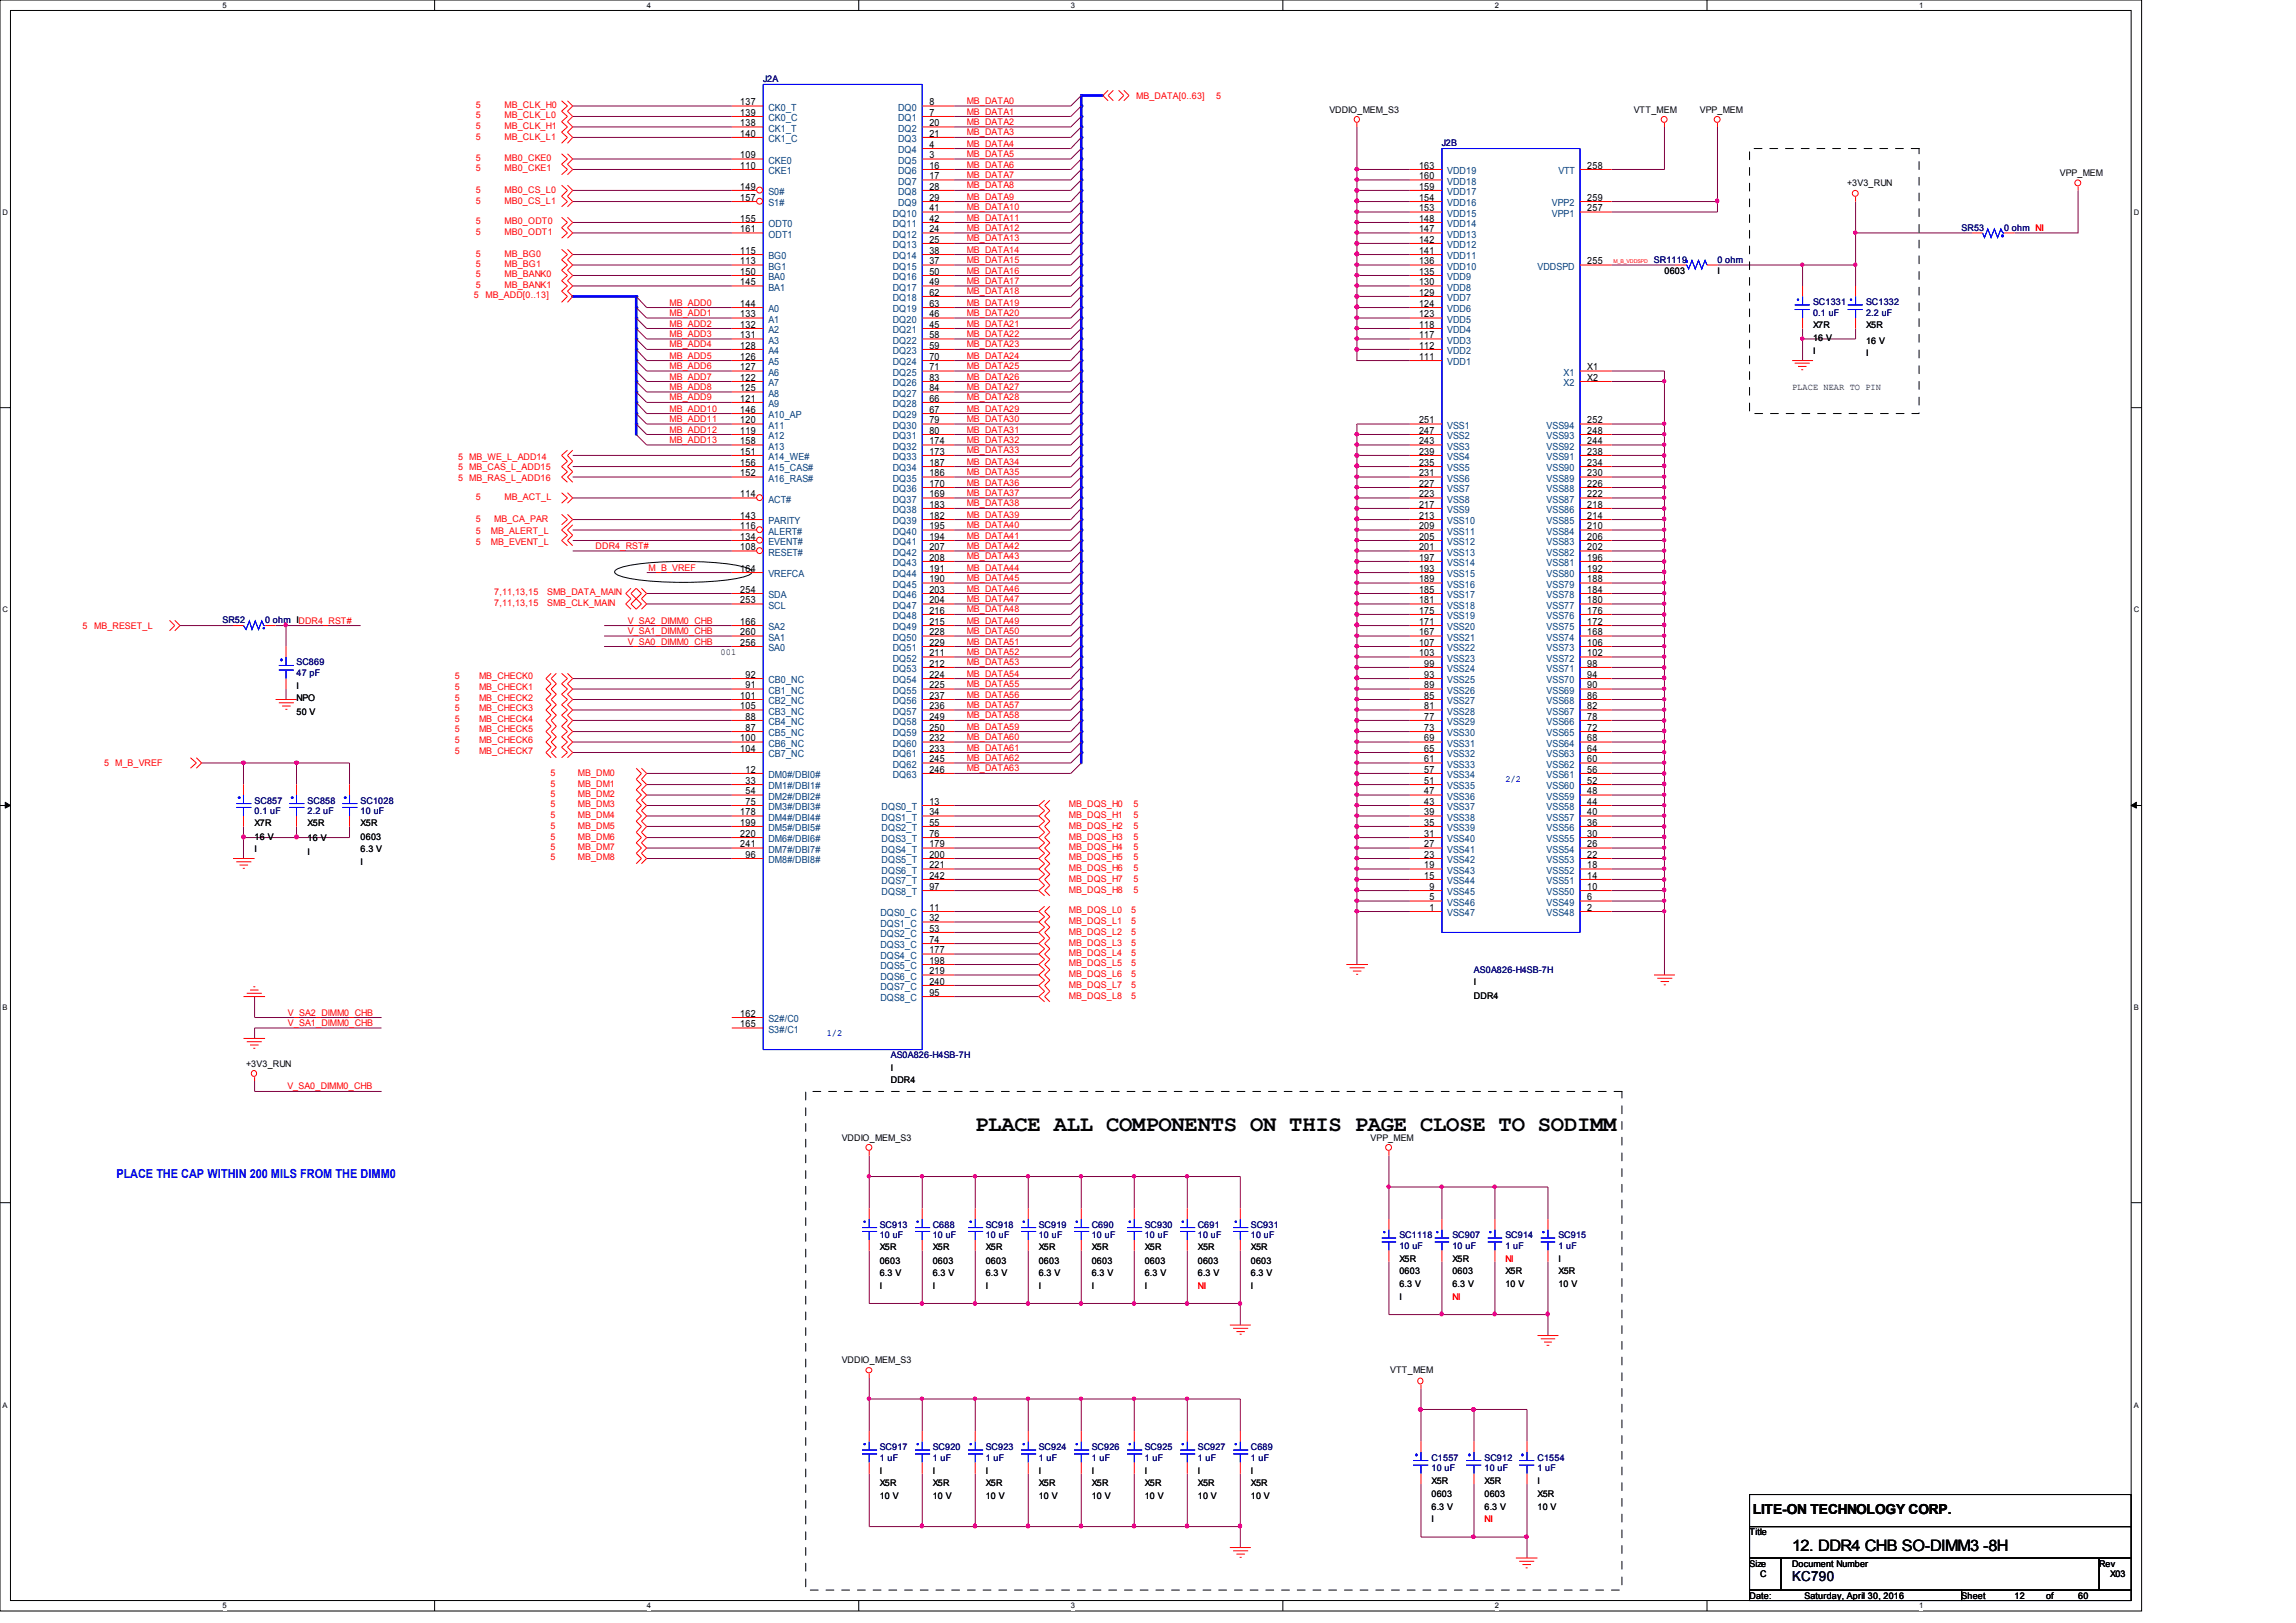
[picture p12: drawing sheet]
<svg xmlns="http://www.w3.org/2000/svg" width="297mm" height="210mm" viewBox="0 0 297 210" stroke-linecap="round" stroke-linejoin="round" font-family="sans-serif">
<defs><g id="words">
<text font-size="2.9" x="126.2" y="146.3">PLACE ALL COMPONENTS ON THIS PAGE CLOSE TO SODIMM</text>
<text font-size="2" x="231.8" y="200.7">12. DDR4 CHB SO-DIMM3 -8H</text>
<text font-size="1.8" x="226.7" y="195.9">LITE-ON TECHNOLOGY CORP.</text>
<text font-size="1.8" fill="#000040" x="231.8" y="204.6">KC790</text>
<text font-size="1.6" fill="#00f" x="15.1" y="152.4">PLACE THE CAP WITHIN 200 MILS FROM THE DIMM0</text>
<g font-size="1.3">
<text x="95.8" y="13.6">137</text>
<text x="95.8" y="15">139</text>
<text x="95.8" y="16.3">138</text>
<text x="95.8" y="17.7">140</text>
<text x="120.2" y="17.7">21</text>
<text x="120.2" y="16.3">20</text>
<text x="120.2" y="15">7</text>
<text x="120.2" y="13.6">8</text>
<text x="95.8" y="20.5">109</text>
<text x="95.8" y="21.8">110</text>
<text x="120.2" y="23.2">17</text>
<text x="120.2" y="21.8">16</text>
<text x="120.2" y="20.5">3</text>
<text x="120.2" y="19.1">4</text>
<text x="183.6" y="23.2">160</text>
<text x="183.6" y="21.8">163</text>
<text x="205.3" y="21.8">258</text>
<text x="95.8" y="24.6">149</text>
<text x="95.8" y="26">157</text>
<text x="95.8" y="28.7">155</text>
<text x="120.2" y="28.7">42</text>
<text x="120.2" y="27.3">41</text>
<text x="120.2" y="26">29</text>
<text x="120.2" y="24.6">28</text>
<text x="183.6" y="28.7">148</text>
<text x="183.6" y="27.3">153</text>
<text x="183.6" y="26">154</text>
<text x="183.6" y="24.6">159</text>
<text x="205.3" y="26">259</text>
<text x="205.3" y="27.3">257</text>
<text x="95.8" y="30.1">161</text>
<text x="95.8" y="32.9">115</text>
<text x="95.8" y="34.2">113</text>
<text x="95.8" y="35.6">150</text>
<text x="120.2" y="35.6">50</text>
<text x="120.2" y="34.2">37</text>
<text x="120.2" y="32.9">38</text>
<text x="120.2" y="31.4">25</text>
<text x="120.2" y="30.1">24</text>
<text x="183.6" y="35.6">135</text>
<text x="183.6" y="34.2">136</text>
<text x="183.6" y="32.9">141</text>
<text x="183.6" y="31.4">142</text>
<text x="183.6" y="30.1">147</text>
<text x="205.3" y="34.2">255</text>
<text x="95.8" y="36.9">145</text>
<text x="95.8" y="39.7">144</text>
<text x="95.8" y="41.1">133</text>
<text x="120.2" y="41.1">46</text>
<text x="120.2" y="39.7">63</text>
<text x="120.2" y="38.3">62</text>
<text x="120.2" y="36.9">49</text>
<text x="183.6" y="41.1">123</text>
<text x="183.6" y="39.7">124</text>
<text x="183.6" y="38.3">129</text>
<text x="183.6" y="36.9">130</text>
<text x="95.8" y="42.4">132</text>
<text x="95.8" y="43.8">131</text>
<text x="95.8" y="45.1">128</text>
<text x="95.8" y="47.9">127</text>
<text x="95.8" y="46.6">126</text>
<text x="120.2" y="47.9">71</text>
<text x="120.2" y="46.6">70</text>
<text x="120.2" y="45.1">59</text>
<text x="120.2" y="43.8">58</text>
<text x="120.2" y="42.4">45</text>
<text x="183.6" y="46.6">111</text>
<text x="183.6" y="45.1">112</text>
<text x="183.6" y="43.8">117</text>
<text x="183.6" y="42.4">118</text>
<text x="205.3" y="47.9">X1</text>
<text x="95.8" y="49.3">122</text>
<text x="95.8" y="50.6">125</text>
<text x="95.8" y="52">121</text>
<text x="95.8" y="53.4">146</text>
<text x="120.2" y="53.4">67</text>
<text x="120.2" y="52">66</text>
<text x="120.2" y="50.6">84</text>
<text x="120.2" y="49.3">83</text>
<text x="205.3" y="49.3">X2</text>
<text x="95.8" y="56.1">119</text>
<text x="95.8" y="54.8">120</text>
<text x="95.8" y="57.5">158</text>
<text x="95.8" y="58.8">151</text>
<text x="120.2" y="58.8">173</text>
<text x="120.2" y="57.5">174</text>
<text x="120.2" y="56.1">80</text>
<text x="120.2" y="54.8">79</text>
<text x="183.6" y="54.8">251</text>
<text x="183.6" y="56.1">247</text>
<text x="183.6" y="57.5">243</text>
<text x="183.6" y="58.8">239</text>
<text x="205.3" y="58.8">238</text>
<text x="205.3" y="57.5">244</text>
<text x="205.3" y="56.1">248</text>
<text x="205.3" y="54.8">252</text>
<text x="95.8" y="64.3">114</text>
<text x="95.8" y="60.3">156</text>
<text x="95.8" y="61.6">152</text>
<text x="120.2" y="65.7">183</text>
<text x="120.2" y="64.3">169</text>
<text x="120.2" y="63">170</text>
<text x="120.2" y="61.6">186</text>
<text x="120.2" y="60.3">187</text>
<text x="183.6" y="60.3">235</text>
<text x="183.6" y="61.6">231</text>
<text x="183.6" y="63">227</text>
<text x="183.6" y="64.3">223</text>
<text x="183.6" y="65.7">217</text>
<text x="205.3" y="65.7">218</text>
<text x="205.3" y="64.3">222</text>
<text x="205.3" y="63">226</text>
<text x="205.3" y="61.6">230</text>
<text x="205.3" y="60.3">234</text>
<text x="95.8" y="67.1">143</text>
<text x="95.8" y="68.5">116</text>
<text x="95.8" y="69.8">134</text>
<text x="95.8" y="71.2">108</text>
<text x="120.2" y="71.2">207</text>
<text x="120.2" y="69.8">194</text>
<text x="120.2" y="68.5">195</text>
<text x="120.2" y="67.1">182</text>
<text x="183.6" y="67.1">213</text>
<text x="183.6" y="68.5">209</text>
<text x="183.6" y="69.8">205</text>
<text x="183.6" y="71.2">201</text>
<text x="205.3" y="71.2">202</text>
<text x="205.3" y="69.8">206</text>
<text x="205.3" y="68.5">210</text>
<text x="205.3" y="67.1">214</text>
<text x="95.8" y="74">164</text>
<text x="95.8" y="76.7">254</text>
<text x="120.2" y="76.7">203</text>
<text x="120.2" y="75.4">190</text>
<text x="120.2" y="74">191</text>
<text x="120.2" y="72.6">208</text>
<text x="183.6" y="72.6">197</text>
<text x="183.6" y="74">193</text>
<text x="183.6" y="75.4">189</text>
<text x="183.6" y="76.7">185</text>
<text x="205.3" y="76.7">184</text>
<text x="205.3" y="75.4">188</text>
<text x="205.3" y="74">192</text>
<text x="205.3" y="72.6">196</text>
<text x="95.8" y="78.1">253</text>
<text x="95.8" y="80.9">166</text>
<text x="95.8" y="82.2">260</text>
<text x="95.8" y="83.6">256</text>
<text x="120.2" y="83.6">229</text>
<text x="120.2" y="82.2">228</text>
<text x="120.2" y="80.9">215</text>
<text x="120.2" y="79.4">216</text>
<text x="120.2" y="78.1">204</text>
<text x="183.6" y="78.1">181</text>
<text x="183.6" y="79.4">175</text>
<text x="183.6" y="80.9">171</text>
<text x="183.6" y="82.2">167</text>
<text x="183.6" y="83.6">107</text>
<text x="205.3" y="83.6">106</text>
<text x="205.3" y="82.2">168</text>
<text x="205.3" y="80.9">172</text>
<text x="205.3" y="79.4">176</text>
<text x="205.3" y="78.1">180</text>
<text x="96.4" y="87.7">92</text>
<text x="96.4" y="89.1">91</text>
<text x="120.2" y="89.1">225</text>
<text x="120.2" y="87.7">224</text>
<text x="120.2" y="86.3">212</text>
<text x="120.2" y="84.9">211</text>
<text x="183.6" y="84.9">103</text>
<text x="184.2" y="86.3">99</text>
<text x="184.2" y="87.7">93</text>
<text x="184.2" y="89.1">89</text>
<text x="205.3" y="89.1">90</text>
<text x="205.3" y="87.7">94</text>
<text x="205.3" y="86.3">98</text>
<text x="205.3" y="84.9">102</text>
<text x="95.8" y="90.4">101</text>
<text x="95.8" y="91.8">105</text>
<text x="95.8" y="95.9">100</text>
<text x="96.4" y="93.1">88</text>
<text x="96.4" y="94.6">87</text>
<text x="120.2" y="95.9">232</text>
<text x="120.2" y="94.6">250</text>
<text x="120.2" y="93.1">249</text>
<text x="120.2" y="91.8">236</text>
<text x="120.2" y="90.4">237</text>
<text x="184.2" y="90.4">85</text>
<text x="184.2" y="91.8">81</text>
<text x="184.2" y="93.1">77</text>
<text x="184.2" y="94.6">73</text>
<text x="184.2" y="95.9">69</text>
<text x="205.3" y="95.9">68</text>
<text x="205.3" y="94.6">72</text>
<text x="205.3" y="93.1">78</text>
<text x="205.3" y="91.8">82</text>
<text x="205.3" y="90.4">86</text>
<text x="95.8" y="97.3">104</text>
<text x="96.4" y="100">12</text>
<text x="96.4" y="101.4">33</text>
<text x="120.2" y="100">246</text>
<text x="120.2" y="98.6">245</text>
<text x="120.2" y="97.3">233</text>
<text x="184.2" y="97.3">65</text>
<text x="184.2" y="98.6">61</text>
<text x="184.2" y="100">57</text>
<text x="184.2" y="101.4">51</text>
<text x="205.3" y="101.4">52</text>
<text x="205.3" y="100">56</text>
<text x="205.3" y="98.6">60</text>
<text x="205.3" y="97.3">64</text>
<text x="95.8" y="105.5">178</text>
<text x="95.8" y="106.8">199</text>
<text x="96.4" y="102.8">54</text>
<text x="96.4" y="104.1">75</text>
<text x="120.2" y="104.1">13</text>
<text x="120.2" y="105.5">34</text>
<text x="120.2" y="106.8">55</text>
<text x="184.2" y="102.8">47</text>
<text x="184.2" y="104.1">43</text>
<text x="184.2" y="105.5">39</text>
<text x="184.2" y="106.8">35</text>
<text x="205.3" y="106.8">36</text>
<text x="205.3" y="105.5">40</text>
<text x="205.3" y="104.1">44</text>
<text x="205.3" y="102.8">48</text>
<text x="95.8" y="108.3">220</text>
<text x="95.8" y="109.6">241</text>
<text x="96.4" y="111">96</text>
<text x="120.2" y="108.3">76</text>
<text x="120.2" y="109.6">179</text>
<text x="120.2" y="111">200</text>
<text x="120.2" y="112.4">221</text>
<text x="120.2" y="113.7">242</text>
<text x="184.2" y="108.3">31</text>
<text x="184.2" y="109.6">27</text>
<text x="184.2" y="111">23</text>
<text x="184.2" y="112.4">19</text>
<text x="184.2" y="113.7">15</text>
<text x="205.3" y="113.7">14</text>
<text x="205.3" y="112.4">18</text>
<text x="205.3" y="111">22</text>
<text x="205.3" y="109.6">26</text>
<text x="205.3" y="108.3">30</text>
<text x="120.2" y="117.9">11</text>
<text x="120.2" y="119.2">32</text>
<text x="120.2" y="115.1">97</text>
<text x="184.9" y="115.1">9</text>
<text x="184.9" y="116.5">5</text>
<text x="184.9" y="117.9">1</text>
<text x="205.3" y="117.9">2</text>
<text x="205.3" y="116.5">6</text>
<text x="205.3" y="115.1">10</text>
<text x="120.2" y="120.6">53</text>
<text x="120.2" y="122">74</text>
<text x="120.2" y="123.4">177</text>
<text x="120.2" y="124.7">198</text>
<text x="95.8" y="131.6">162</text>
<text x="120.2" y="126.1">219</text>
<text x="120.2" y="127.4">240</text>
<text x="120.2" y="128.9">95</text>
<text x="95.8" y="132.9">165</text>
</g>
<g font-size="1.3" fill="#004080">
<text x="99.4" y="14.3">CK0_T</text>
<text x="99.4" y="15.7">CK0_C</text>
<text x="99.4" y="17">CK1_T</text>
<text x="116.2" y="17">DQ2</text>
<text x="116.2" y="15.7">DQ1</text>
<text x="116.2" y="14.3">DQ0</text>
<text x="99.4" y="18.4">CK1_C</text>
<text x="99.4" y="21.2">CKE0</text>
<text x="99.4" y="22.5">CKE1</text>
<text x="116.2" y="23.9">DQ7</text>
<text x="116.2" y="22.5">DQ6</text>
<text x="116.2" y="21.2">DQ5</text>
<text x="116.2" y="19.8">DQ4</text>
<text x="116.2" y="18.4">DQ3</text>
<text x="187.2" y="23.9">VDD18</text>
<text x="187.2" y="22.5">VDD19</text>
<text x="201.6" y="22.5">VTT</text>
<text x="99.4" y="25.2">S0#</text>
<text x="99.4" y="26.7">S1#</text>
<text x="99.4" y="29.4">ODT0</text>
<text x="115.5" y="29.4">DQ11</text>
<text x="115.5" y="28">DQ10</text>
<text x="116.2" y="26.7">DQ9</text>
<text x="116.2" y="25.2">DQ8</text>
<text x="187.2" y="29.4">VDD14</text>
<text x="187.2" y="28">VDD15</text>
<text x="187.2" y="26.7">VDD16</text>
<text x="187.2" y="25.2">VDD17</text>
<text x="200.7" y="26.7">VPP2</text>
<text x="200.7" y="28">VPP1</text>
<text x="99.4" y="30.7">ODT1</text>
<text x="99.4" y="33.5">BG0</text>
<text x="99.4" y="34.9">BG1</text>
<text x="115.5" y="34.9">DQ15</text>
<text x="115.5" y="33.5">DQ14</text>
<text x="115.5" y="32.1">DQ13</text>
<text x="115.5" y="30.7">DQ12</text>
<text x="187.2" y="34.9">VDD10</text>
<text x="187.2" y="33.5">VDD11</text>
<text x="187.2" y="32.1">VDD12</text>
<text x="187.2" y="30.7">VDD13</text>
<text x="198.9" y="34.9">VDDSPD</text>
<text x="99.4" y="36.2">BA0</text>
<text x="99.4" y="37.6">BA1</text>
<text x="99.4" y="40.4">A0</text>
<text x="99.4" y="41.7">A1</text>
<text x="115.5" y="41.7">DQ20</text>
<text x="115.5" y="40.4">DQ19</text>
<text x="115.5" y="38.9">DQ18</text>
<text x="115.5" y="37.6">DQ17</text>
<text x="115.5" y="36.2">DQ16</text>
<text x="187.2" y="41.7">VDD5</text>
<text x="187.2" y="40.4">VDD6</text>
<text x="187.2" y="38.9">VDD7</text>
<text x="187.2" y="37.6">VDD8</text>
<text x="187.2" y="36.2">VDD9</text>
<text x="99.4" y="43.1">A2</text>
<text x="99.4" y="44.4">A3</text>
<text x="99.4" y="45.8">A4</text>
<text x="99.4" y="47.2">A5</text>
<text x="115.5" y="47.2">DQ24</text>
<text x="115.5" y="45.8">DQ23</text>
<text x="115.5" y="44.4">DQ22</text>
<text x="115.5" y="43.1">DQ21</text>
<text x="187.2" y="47.2">VDD1</text>
<text x="187.2" y="45.8">VDD2</text>
<text x="187.2" y="44.4">VDD3</text>
<text x="187.2" y="43.1">VDD4</text>
<text x="99.4" y="48.6">A6</text>
<text x="99.4" y="50">A7</text>
<text x="99.4" y="51.3">A8</text>
<text x="99.4" y="52.7">A9</text>
<text x="115.5" y="52.7">DQ28</text>
<text x="115.5" y="51.3">DQ27</text>
<text x="115.5" y="50">DQ26</text>
<text x="115.5" y="48.6">DQ25</text>
<text x="202.3" y="48.6">X1</text>
<text x="202.3" y="50">X2</text>
<text x="99.4" y="54.1">A10_AP</text>
<text x="99.4" y="56.8">A12</text>
<text x="99.4" y="55.5">A11</text>
<text x="99.4" y="58.2">A13</text>
<text x="99.4" y="59.5">A14_WE#</text>
<text x="115.5" y="59.5">DQ33</text>
<text x="115.5" y="58.2">DQ32</text>
<text x="115.5" y="56.8">DQ31</text>
<text x="115.5" y="55.5">DQ30</text>
<text x="115.5" y="54.1">DQ29</text>
<text x="187.2" y="55.5">VSS1</text>
<text x="187.2" y="56.8">VSS2</text>
<text x="187.2" y="58.2">VSS3</text>
<text x="187.2" y="59.5">VSS4</text>
<text x="200.1" y="59.5">VSS91</text>
<text x="200.1" y="58.2">VSS92</text>
<text x="200.1" y="56.8">VSS93</text>
<text x="200.1" y="55.5">VSS94</text>
<text x="99.4" y="65">ACT#</text>
<text x="99.4" y="61">A15_CAS#</text>
<text x="99.4" y="62.3">A16_RAS#</text>
<text x="115.5" y="65">DQ37</text>
<text x="115.5" y="63.7">DQ36</text>
<text x="115.5" y="62.3">DQ35</text>
<text x="115.5" y="61">DQ34</text>
<text x="187.2" y="61">VSS5</text>
<text x="187.2" y="62.3">VSS6</text>
<text x="187.2" y="63.7">VSS7</text>
<text x="187.2" y="65">VSS8</text>
<text x="200.1" y="65">VSS87</text>
<text x="200.1" y="63.7">VSS88</text>
<text x="200.1" y="62.3">VSS89</text>
<text x="200.1" y="61">VSS90</text>
<text x="99.4" y="67.8">PARITY</text>
<text x="99.4" y="69.2">ALERT#</text>
<text x="99.4" y="70.5">EVENT#</text>
<text x="99.4" y="71.9">RESET#</text>
<text x="115.5" y="71.9">DQ42</text>
<text x="115.5" y="70.5">DQ41</text>
<text x="115.5" y="69.2">DQ40</text>
<text x="115.5" y="67.8">DQ39</text>
<text x="115.5" y="66.4">DQ38</text>
<text x="187.2" y="66.4">VSS9</text>
<text x="187.2" y="67.8">VSS10</text>
<text x="187.2" y="69.2">VSS11</text>
<text x="187.2" y="70.5">VSS12</text>
<text x="187.2" y="71.9">VSS13</text>
<text x="200.1" y="71.9">VSS82</text>
<text x="200.1" y="70.5">VSS83</text>
<text x="200.1" y="69.2">VSS84</text>
<text x="200.1" y="67.8">VSS85</text>
<text x="200.1" y="66.4">VSS86</text>
<text x="99.4" y="74.7">VREFCA</text>
<text x="99.4" y="77.4">SDA</text>
<text x="115.5" y="77.4">DQ46</text>
<text x="115.5" y="76">DQ45</text>
<text x="115.5" y="74.7">DQ44</text>
<text x="115.5" y="73.2">DQ43</text>
<text x="187.2" y="73.2">VSS14</text>
<text x="187.2" y="74.7">VSS15</text>
<text x="187.2" y="76">VSS16</text>
<text x="187.2" y="77.4">VSS17</text>
<text x="200.1" y="77.4">VSS78</text>
<text x="200.1" y="76">VSS79</text>
<text x="200.1" y="74.7">VSS80</text>
<text x="200.1" y="73.2">VSS81</text>
<text x="99.4" y="78.7">SCL</text>
<text x="99.4" y="81.5">SA2</text>
<text x="99.4" y="82.9">SA1</text>
<text x="115.5" y="82.9">DQ50</text>
<text x="115.5" y="81.5">DQ49</text>
<text x="115.5" y="80.1">DQ48</text>
<text x="115.5" y="78.7">DQ47</text>
<text x="187.2" y="78.7">VSS18</text>
<text x="187.2" y="80.1">VSS19</text>
<text x="187.2" y="81.5">VSS20</text>
<text x="187.2" y="82.9">VSS21</text>
<text x="200.1" y="82.9">VSS74</text>
<text x="200.1" y="81.5">VSS75</text>
<text x="200.1" y="80.1">VSS76</text>
<text x="200.1" y="78.7">VSS77</text>
<text x="99.4" y="88.4">CB0_NC</text>
<text x="99.4" y="84.2">SA0</text>
<text x="99.4" y="89.7">CB1_NC</text>
<text x="115.5" y="89.7">DQ55</text>
<text x="115.5" y="88.4">DQ54</text>
<text x="115.5" y="87">DQ53</text>
<text x="115.5" y="85.6">DQ52</text>
<text x="115.5" y="84.2">DQ51</text>
<text x="187.2" y="84.2">VSS22</text>
<text x="187.2" y="85.6">VSS23</text>
<text x="187.2" y="87">VSS24</text>
<text x="187.2" y="88.4">VSS25</text>
<text x="187.2" y="89.7">VSS26</text>
<text x="200.1" y="89.7">VSS69</text>
<text x="200.1" y="88.4">VSS70</text>
<text x="200.1" y="87">VSS71</text>
<text x="200.1" y="85.6">VSS72</text>
<text x="200.1" y="84.2">VSS73</text>
<text x="99.4" y="91.1">CB2_NC</text>
<text x="99.4" y="92.5">CB3_NC</text>
<text x="99.4" y="93.8">CB4_NC</text>
<text x="99.4" y="95.2">CB5_NC</text>
<text x="115.5" y="95.2">DQ59</text>
<text x="115.5" y="93.8">DQ58</text>
<text x="115.5" y="92.5">DQ57</text>
<text x="115.5" y="91.1">DQ56</text>
<text x="187.2" y="91.1">VSS27</text>
<text x="187.2" y="92.5">VSS28</text>
<text x="187.2" y="93.8">VSS29</text>
<text x="187.2" y="95.2">VSS30</text>
<text x="200.1" y="95.2">VSS65</text>
<text x="200.1" y="93.8">VSS66</text>
<text x="200.1" y="92.5">VSS67</text>
<text x="200.1" y="91.1">VSS68</text>
<text x="99.4" y="96.6">CB6_NC</text>
<text x="99.4" y="98">CB7_NC</text>
<text x="99.4" y="100.7">DM0#/DBI0#</text>
<text x="115.5" y="100.7">DQ63</text>
<text x="115.5" y="99.3">DQ62</text>
<text x="115.5" y="98">DQ61</text>
<text x="115.5" y="96.6">DQ60</text>
<text x="187.2" y="96.6">VSS31</text>
<text x="187.2" y="98">VSS32</text>
<text x="187.2" y="99.3">VSS33</text>
<text x="187.2" y="100.7">VSS34</text>
<text x="200.1" y="100.7">VSS61</text>
<text x="200.1" y="99.3">VSS62</text>
<text x="200.1" y="98">VSS63</text>
<text x="200.1" y="96.6">VSS64</text>
<text x="99.4" y="102.1">DM1#/DBI1#</text>
<text x="99.4" y="103.5">DM2#/DBI2#</text>
<text x="99.4" y="104.8">DM3#/DBI3#</text>
<text x="99.4" y="106.2">DM4#/DBI4#</text>
<text x="99.4" y="107.5">DM5#/DBI5#</text>
<text x="114" y="104.8">DQS0_T</text>
<text x="114" y="106.2">DQS1_T</text>
<text x="114" y="107.5">DQS2_T</text>
<text x="187.2" y="102.1">VSS35</text>
<text x="187.2" y="103.5">VSS36</text>
<text x="187.2" y="104.8">VSS37</text>
<text x="187.2" y="106.2">VSS38</text>
<text x="187.2" y="107.5">VSS39</text>
<text x="200.1" y="107.5">VSS56</text>
<text x="200.1" y="106.2">VSS57</text>
<text x="200.1" y="104.8">VSS58</text>
<text x="200.1" y="103.5">VSS59</text>
<text x="200.1" y="102.1">VSS60</text>
<text x="99.4" y="109">DM6#/DBI6#</text>
<text x="99.4" y="110.3">DM7#/DBI7#</text>
<text x="99.4" y="111.7">DM8#/DBI8#</text>
<text x="114" y="109">DQS3_T</text>
<text x="114" y="110.3">DQS4_T</text>
<text x="114" y="111.7">DQS5_T</text>
<text x="114" y="113">DQS6_T</text>
<text x="187.2" y="109">VSS40</text>
<text x="187.2" y="110.3">VSS41</text>
<text x="187.2" y="111.7">VSS42</text>
<text x="187.2" y="113">VSS43</text>
<text x="200.1" y="113">VSS52</text>
<text x="200.1" y="111.7">VSS53</text>
<text x="200.1" y="110.3">VSS54</text>
<text x="200.1" y="109">VSS55</text>
<text x="113.9" y="118.5">DQS0_C</text>
<text x="113.9" y="119.9">DQS1_C</text>
<text x="114" y="114.4">DQS7_T</text>
<text x="114" y="115.8">DQS8_T</text>
<text x="187.2" y="114.4">VSS44</text>
<text x="187.2" y="115.8">VSS45</text>
<text x="187.2" y="117.2">VSS46</text>
<text x="187.2" y="118.5">VSS47</text>
<text x="200.1" y="118.5">VSS48</text>
<text x="200.1" y="117.2">VSS49</text>
<text x="200.1" y="115.8">VSS50</text>
<text x="200.1" y="114.4">VSS51</text>
<text x="113.9" y="121.2">DQS2_C</text>
<text x="113.9" y="122.7">DQS3_C</text>
<text x="113.9" y="124">DQS4_C</text>
<text x="113.9" y="125.4">DQS5_C</text>
<text x="113.9" y="126.7">DQS6_C</text>
<text x="113.9" y="128.1">DQS7_C</text>
<text x="113.9" y="129.5">DQS8_C</text>
<text x="99.4" y="132.2">S2#/C0</text>
<text x="99.4" y="133.6">S3#/C1</text>
</g>
<g font-size="1.2" fill="#000080">
<text x="98.7" y="10.7">J2A</text>
<text x="186.5" y="18.9">J2B</text>
<text x="253.7" y="29.9">SR53</text>
<text x="259.2" y="29.9">0 ohm NI</text>
<text x="214" y="34">SR1119</text>
<text x="222.2" y="34">0 ohm</text>
<text x="234.5" y="39.5">SC1331</text>
<text x="234.5" y="40.9">0.1 uF</text>
<text x="241.4" y="39.5">SC1332</text>
<text x="241.4" y="40.9">2.2 uF</text>
<text x="28.8" y="80.6">SR52</text>
<text x="34.3" y="80.6">0 ohm IDDR4_RST#</text>
<text x="38.4" y="86.1">SC869</text>
<text x="38.4" y="87.5">47 pF</text>
<text x="32.9" y="104">SC857</text>
<text x="32.9" y="105.3">0.1 uF</text>
<text x="39.8" y="104">SC858</text>
<text x="39.8" y="105.3">2.2 uF</text>
<text x="46.7" y="104">SC1028</text>
<text x="46.7" y="105.3">10 uF</text>
<text x="190.7" y="125.9">AS0A826-H4SB-7H</text>
<text x="115.2" y="136.9">AS0A826-H4SB-7H</text>
<text x="113.8" y="158.8">SC913</text>
<text x="113.8" y="160.2">10 uF</text>
<text x="120.6" y="158.8">C688</text>
<text x="120.6" y="160.2">10 uF</text>
<text x="127.5" y="158.8">SC918</text>
<text x="127.5" y="160.2">10 uF</text>
<text x="134.4" y="158.8">SC919</text>
<text x="134.4" y="160.2">10 uF</text>
<text x="141.2" y="158.8">C690</text>
<text x="141.2" y="160.2">10 uF</text>
<text x="148.1" y="158.8">SC930</text>
<text x="148.1" y="160.2">10 uF</text>
<text x="154.9" y="158.8">C691</text>
<text x="154.9" y="160.2">10 uF</text>
<text x="161.8" y="158.8">SC931</text>
<text x="161.8" y="160.2">10 uF</text>
<text x="181" y="160.2">SC1118</text>
<text x="181" y="161.5">10 uF</text>
<text x="187.9" y="160.2">SC907</text>
<text x="187.9" y="161.5">10 uF</text>
<text x="194.7" y="160.2">SC914</text>
<text x="194.7" y="161.5">1 uF</text>
<text x="201.6" y="160.2">SC915</text>
<text x="201.6" y="161.5">1 uF</text>
<text x="113.8" y="187.6">SC917</text>
<text x="113.8" y="189">1 uF</text>
<text x="120.6" y="187.6">SC920</text>
<text x="120.6" y="189">1 uF</text>
<text x="127.5" y="187.6">SC923</text>
<text x="127.5" y="189">1 uF</text>
<text x="134.4" y="187.6">SC924</text>
<text x="134.4" y="189">1 uF</text>
<text x="141.2" y="187.6">SC926</text>
<text x="141.2" y="189">1 uF</text>
<text x="148.1" y="187.6">SC925</text>
<text x="148.1" y="189">1 uF</text>
<text x="154.9" y="187.6">SC927</text>
<text x="154.9" y="189">1 uF</text>
<text x="161.8" y="187.6">C689</text>
<text x="161.8" y="189">1 uF</text>
<text x="185.2" y="189">C1557</text>
<text x="185.2" y="190.3">10 uF</text>
<text x="192" y="189">SC912</text>
<text x="192" y="190.3">10 uF</text>
<text x="198.9" y="189">C1554</text>
<text x="198.9" y="190.3">1 uF</text>
</g>
<g font-size="1.2" fill="#f00">
<text x="61.6" y="14">5</text>
<text x="61.6" y="15.3">5</text>
<text x="61.6" y="16.7">5</text>
<text x="65.3" y="14">MB_CLK_H0</text>
<text x="65.3" y="15.3">MB_CLK_L0</text>
<text x="65.3" y="16.7">MB_CLK_H1</text>
<text x="125.1" y="14.8">MB_DATA1</text>
<text x="125.1" y="16.2">MB_DATA2</text>
<text x="125.1" y="17.5">MB_DATA3</text>
<text x="125.1" y="13.5">MB_DATA0</text>
<text x="147" y="12.8">MB_DATA[0..63]</text>
<text x="157.3" y="12.8">5</text>
<text x="61.6" y="18.1">5</text>
<text x="61.6" y="22.2">5</text>
<text x="61.6" y="20.8">5</text>
<text x="65.3" y="18.1">MB_CLK_L1</text>
<text x="65.3" y="22.2">MB0_CKE1</text>
<text x="65.3" y="20.8">MB0_CKE0</text>
<text x="125.1" y="23">MB_DATA7</text>
<text x="125.1" y="19">MB_DATA4</text>
<text x="125.1" y="20.3">MB_DATA5</text>
<text x="125.1" y="21.7">MB_DATA6</text>
<text x="61.6" y="29">5</text>
<text x="61.6" y="26.3">5</text>
<text x="61.6" y="25">5</text>
<text x="65.3" y="29">MB0_ODT0</text>
<text x="65.3" y="26.3">MB0_CS_L1</text>
<text x="65.3" y="25">MB0_CS_L0</text>
<text x="125.1" y="27.2">MB_DATA10</text>
<text x="125.1" y="28.5">MB_DATA11</text>
<text x="125.1" y="24.4">MB_DATA8</text>
<text x="125.1" y="29.9">MB_DATA12</text>
<text x="125.1" y="25.8">MB_DATA9</text>
<text x="61.6" y="30.4">5</text>
<text x="61.6" y="34.5">5</text>
<text x="61.6" y="33.2">5</text>
<text x="61.6" y="35.9">5</text>
<text x="65.3" y="30.4">MB0_ODT1</text>
<text x="65.3" y="34.5">MB_BG1</text>
<text x="65.3" y="33.2">MB_BG0</text>
<text x="65.3" y="35.9">MB_BANK0</text>
<text x="125.1" y="34">MB_DATA15</text>
<text x="125.1" y="31.2">MB_DATA13</text>
<text x="125.1" y="35.4">MB_DATA16</text>
<text x="125.1" y="32.7">MB_DATA14</text>
<text x="61.3" y="38.5">5</text>
<text x="61.6" y="37.3">5</text>
<text x="62.8" y="38.5">MB_ADD[0..13]</text>
<text x="65.3" y="37.3">MB_BANK1</text>
<text x="86.6" y="40.9">MB_ADD1</text>
<text x="86.6" y="39.5">MB_ADD0</text>
<text x="125.1" y="38.1">MB_DATA18</text>
<text x="125.1" y="39.5">MB_DATA19</text>
<text x="125.1" y="40.9">MB_DATA20</text>
<text x="125.1" y="36.7">MB_DATA17</text>
<text x="86.6" y="45">MB_ADD4</text>
<text x="86.6" y="46.4">MB_ADD5</text>
<text x="86.6" y="42.2">MB_ADD2</text>
<text x="86.6" y="47.8">MB_ADD6</text>
<text x="86.6" y="43.6">MB_ADD3</text>
<text x="125.1" y="47.8">MB_DATA25</text>
<text x="125.1" y="45">MB_DATA23</text>
<text x="125.1" y="42.2">MB_DATA21</text>
<text x="125.1" y="43.6">MB_DATA22</text>
<text x="125.1" y="46.4">MB_DATA24</text>
<text x="86.6" y="49.1">MB_ADD7</text>
<text x="86.6" y="53.3">MB_ADD10</text>
<text x="86.6" y="50.5">MB_ADD8</text>
<text x="86.6" y="51.8">MB_ADD9</text>
<text x="125.1" y="51.8">MB_DATA28</text>
<text x="125.1" y="53.3">MB_DATA29</text>
<text x="125.1" y="49.1">MB_DATA26</text>
<text x="125.1" y="50.5">MB_DATA27</text>
<text x="59.3" y="59.5">5 MB_WE_L_ADD14</text>
<text x="86.6" y="54.6">MB_ADD11</text>
<text x="86.6" y="56">MB_ADD12</text>
<text x="86.6" y="57.3">MB_ADD13</text>
<text x="125.1" y="56">MB_DATA31</text>
<text x="125.1" y="57.3">MB_DATA32</text>
<text x="125.1" y="58.7">MB_DATA33</text>
<text x="125.1" y="54.6">MB_DATA30</text>
<text x="59.3" y="62.2">5 MB_RAS_L_ADD16</text>
<text x="59.3" y="60.9">5 MB_CAS_L_ADD15</text>
<text x="61.6" y="64.7">5</text>
<text x="65.3" y="64.7">MB_ACT_L</text>
<text x="125.1" y="60.1">MB_DATA34</text>
<text x="125.1" y="65.5">MB_DATA38</text>
<text x="125.1" y="61.5">MB_DATA35</text>
<text x="125.1" y="62.8">MB_DATA36</text>
<text x="125.1" y="64.2">MB_DATA37</text>
<text x="61.6" y="67.5">5</text>
<text x="61.6" y="70.5">5</text>
<text x="61.6" y="69.1">5</text>
<text x="63.5" y="70.5">MB_EVENT_L</text>
<text x="63.5" y="69.1">MB_ALERT_L</text>
<text x="63.9" y="67.5">MB_CA_PAR</text>
<text x="77" y="71">DDR4_RST#</text>
<text x="125.1" y="69.7">MB_DATA41</text>
<text x="125.1" y="71">MB_DATA42</text>
<text x="125.1" y="67">MB_DATA39</text>
<text x="125.1" y="68.3">MB_DATA40</text>
<text x="63.9" y="77">7,11,13,15</text>
<text x="70.8" y="77">SMB_DATA_MAIN</text>
<text x="83.9" y="73.8">M_B_VREF</text>
<text x="125.1" y="73.8">MB_DATA44</text>
<text x="125.1" y="77.9">MB_DATA47</text>
<text x="125.1" y="75.2">MB_DATA45</text>
<text x="125.1" y="72.4">MB_DATA43</text>
<text x="125.1" y="76.5">MB_DATA46</text>
<text x="10.7" y="81.4">5</text>
<text x="12.2" y="81.4">MB_RESET_L</text>
<text x="63.9" y="78.4">7,11,13,15</text>
<text x="70.8" y="78.4">SMB_CLK_MAIN</text>
<text x="81.2" y="83.4">V_SA0_DIMM0_CHB</text>
<text x="81.2" y="82">V_SA1_DIMM0_CHB</text>
<text x="81.2" y="80.7">V_SA2_DIMM0_CHB</text>
<text x="125.1" y="82">MB_DATA50</text>
<text x="125.1" y="83.4">MB_DATA51</text>
<text x="125.1" y="79.2">MB_DATA48</text>
<text x="125.1" y="80.7">MB_DATA49</text>
<text x="58.8" y="89.2">5</text>
<text x="58.8" y="87.9">5</text>
<text x="62" y="89.2">MB_CHECK1</text>
<text x="62" y="87.9">MB_CHECK0</text>
<text x="125.1" y="88.9">MB_DATA55</text>
<text x="125.1" y="86.1">MB_DATA53</text>
<text x="125.1" y="87.5">MB_DATA54</text>
<text x="125.1" y="84.8">MB_DATA52</text>
<text x="58.8" y="94.7">5</text>
<text x="58.8" y="90.7">5</text>
<text x="58.8" y="92">5</text>
<text x="58.8" y="93.4">5</text>
<text x="62" y="94.7">MB_CHECK5</text>
<text x="62" y="90.7">MB_CHECK2</text>
<text x="62" y="92">MB_CHECK3</text>
<text x="62" y="93.4">MB_CHECK4</text>
<text x="125.1" y="93">MB_DATA58</text>
<text x="125.1" y="94.4">MB_DATA59</text>
<text x="125.1" y="90.3">MB_DATA56</text>
<text x="125.1" y="95.8">MB_DATA60</text>
<text x="125.1" y="91.6">MB_DATA57</text>
<text x="13.5" y="99.1">5 M_B_VREF</text>
<text x="58.8" y="96.1">5</text>
<text x="58.8" y="97.5">5</text>
<text x="62" y="96.1">MB_CHECK6</text>
<text x="62" y="97.5">MB_CHECK7</text>
<text x="71.2" y="101.8">5</text>
<text x="71.2" y="100.4">5</text>
<text x="74.8" y="101.8">MB_DM1</text>
<text x="74.8" y="100.4">MB_DM0</text>
<text x="125.1" y="97.1">MB_DATA61</text>
<text x="125.1" y="98.5">MB_DATA62</text>
<text x="125.1" y="99.8">MB_DATA63</text>
<text x="71.2" y="107.3">5</text>
<text x="71.2" y="103.1">5</text>
<text x="71.2" y="104.5">5</text>
<text x="71.2" y="105.8">5</text>
<text x="74.8" y="107.3">MB_DM5</text>
<text x="74.8" y="103.1">MB_DM2</text>
<text x="74.8" y="104.5">MB_DM3</text>
<text x="74.8" y="105.8">MB_DM4</text>
<text x="138.3" y="105.8">MB_DQS_H1</text>
<text x="138.3" y="107.3">MB_DQS_H2</text>
<text x="138.3" y="104.5">MB_DQS_H0</text>
<text x="146.6" y="105.8">5</text>
<text x="146.6" y="107.3">5</text>
<text x="146.6" y="104.5">5</text>
<text x="71.2" y="111.3">5</text>
<text x="71.2" y="108.6">5</text>
<text x="71.2" y="110">5</text>
<text x="74.8" y="111.3">MB_DM8</text>
<text x="74.8" y="108.6">MB_DM6</text>
<text x="74.8" y="110">MB_DM7</text>
<text x="138.3" y="111.3">MB_DQS_H5</text>
<text x="138.3" y="108.6">MB_DQS_H3</text>
<text x="138.3" y="112.7">MB_DQS_H6</text>
<text x="138.3" y="110">MB_DQS_H4</text>
<text x="146.6" y="111.3">5</text>
<text x="146.6" y="108.6">5</text>
<text x="146.6" y="112.7">5</text>
<text x="146.6" y="110">5</text>
<text x="138.3" y="118.2">MB_DQS_L0</text>
<text x="138.3" y="115.5">MB_DQS_H8</text>
<text x="138.3" y="114.1">MB_DQS_H7</text>
<text x="138.3" y="119.5">MB_DQS_L1</text>
<text x="146.3" y="118.2">5</text>
<text x="146.3" y="119.5">5</text>
<text x="146.6" y="115.5">5</text>
<text x="146.6" y="114.1">5</text>
<text x="138.3" y="121">MB_DQS_L2</text>
<text x="138.3" y="125.1">MB_DQS_L5</text>
<text x="138.3" y="122.3">MB_DQS_L3</text>
<text x="138.3" y="123.7">MB_DQS_L4</text>
<text x="146.3" y="121">5</text>
<text x="146.3" y="125.1">5</text>
<text x="146.3" y="122.3">5</text>
<text x="146.3" y="123.7">5</text>
<text x="37.3" y="131.4">V_SA2_DIMM0_CHB</text>
<text x="138.3" y="127.8">MB_DQS_L7</text>
<text x="138.3" y="129.2">MB_DQS_L8</text>
<text x="138.3" y="126.4">MB_DQS_L6</text>
<text x="146.3" y="127.8">5</text>
<text x="146.3" y="129.2">5</text>
<text x="146.3" y="126.4">5</text>
<text x="37.3" y="132.8">V_SA1_DIMM0_CHB</text>
<text x="37.2" y="141">V_SA0_DIMM0_CHB</text>
<text x="154.9" y="166.8">NI</text>
<text x="194.7" y="163.2">NI</text>
<text x="187.9" y="168.1">NI</text>
<text x="192" y="196.9">NI</text>
</g>
<g font-size="1.2">
<text x="172" y="14.6">VDDIO_MEM_S3</text>
<text x="211.3" y="14.6">VTT_MEM</text>
<text x="219.9" y="14.6">VPP_MEM</text>
<text x="266.4" y="22.8">VPP_MEM</text>
<text x="238.9" y="24.1">+3V3_RUN</text>
<text x="215.3" y="35.4">0603</text>
<text x="222.2" y="35.4">I</text>
<text x="234.5" y="42.5">X7R</text>
<text x="234.5" y="44.1">16 V</text>
<text x="234.5" y="45.8">I</text>
<text x="241.4" y="42.5">X5R</text>
<text x="241.4" y="44.4">16 V</text>
<text x="241.4" y="46.1">I</text>
<text x="231.8" y="50.5">PLACE NEAR TO PIN</text>
<text x="38.4" y="89.2">I</text>
<text x="93.2" y="84.8">001</text>
<text x="38.4" y="90.8">NPO</text>
<text x="38.4" y="92.5">50 V</text>
<text x="32.9" y="106.9">X7R</text>
<text x="39.8" y="106.9">X5R</text>
<text x="46.7" y="106.9">X5R</text>
<text x="32.9" y="108.6">16 V</text>
<text x="32.9" y="110.2">I</text>
<text x="39.8" y="108.9">16 V</text>
<text x="39.8" y="110.6">I</text>
<text x="46.7" y="108.6">0603</text>
<text x="46.7" y="110.2">6.3 V</text>
<text x="46.7" y="111.9">I</text>
<text x="190.7" y="127.5">I</text>
<text x="190.7" y="129.2">DDR4</text>
<text x="31.8" y="138">+3V3_RUN</text>
<text x="115.2" y="138.5">I</text>
<text x="115.2" y="140.1">DDR4</text>
<text x="108.9" y="147.6">VDDIO_MEM_S3</text>
<text x="177.3" y="147.6">VPP_MEM</text>
<text x="113.8" y="161.8">X5R</text>
<text x="120.6" y="161.8">X5R</text>
<text x="127.5" y="161.8">X5R</text>
<text x="134.4" y="161.8">X5R</text>
<text x="141.2" y="161.8">X5R</text>
<text x="148.1" y="161.8">X5R</text>
<text x="154.9" y="161.8">X5R</text>
<text x="161.8" y="161.8">X5R</text>
<text x="113.8" y="163.5">0603</text>
<text x="113.8" y="165.1">6.3 V</text>
<text x="113.8" y="166.8">I</text>
<text x="120.6" y="163.5">0603</text>
<text x="120.6" y="165.1">6.3 V</text>
<text x="120.6" y="166.8">I</text>
<text x="127.5" y="163.5">0603</text>
<text x="127.5" y="165.1">6.3 V</text>
<text x="127.5" y="166.8">I</text>
<text x="134.4" y="163.5">0603</text>
<text x="134.4" y="165.1">6.3 V</text>
<text x="134.4" y="166.8">I</text>
<text x="141.2" y="163.5">0603</text>
<text x="141.2" y="165.1">6.3 V</text>
<text x="141.2" y="166.8">I</text>
<text x="148.1" y="163.5">0603</text>
<text x="148.1" y="165.1">6.3 V</text>
<text x="148.1" y="166.8">I</text>
<text x="154.9" y="163.5">0603</text>
<text x="154.9" y="165.1">6.3 V</text>
<text x="161.8" y="163.5">0603</text>
<text x="161.8" y="165.1">6.3 V</text>
<text x="161.8" y="166.8">I</text>
<text x="181" y="163.2">X5R</text>
<text x="181" y="164.8">0603</text>
<text x="181" y="166.5">6.3 V</text>
<text x="187.9" y="163.2">X5R</text>
<text x="187.9" y="164.8">0603</text>
<text x="187.9" y="166.5">6.3 V</text>
<text x="194.7" y="164.8">X5R</text>
<text x="194.7" y="166.5">10 V</text>
<text x="201.6" y="163.2">I</text>
<text x="201.6" y="164.8">X5R</text>
<text x="201.6" y="166.5">10 V</text>
<text x="181" y="168.1">I</text>
<text x="108.9" y="176.4">VDDIO_MEM_S3</text>
<text x="179.8" y="177.7">VTT_MEM</text>
<text x="113.8" y="190.7">I</text>
<text x="120.6" y="190.7">I</text>
<text x="127.5" y="190.7">I</text>
<text x="134.4" y="190.7">I</text>
<text x="141.2" y="190.7">I</text>
<text x="148.1" y="190.7">I</text>
<text x="154.9" y="190.7">I</text>
<text x="161.8" y="190.7">I</text>
<text x="113.8" y="192.3">X5R</text>
<text x="113.8" y="194">10 V</text>
<text x="120.6" y="192.3">X5R</text>
<text x="120.6" y="194">10 V</text>
<text x="127.5" y="192.3">X5R</text>
<text x="127.5" y="194">10 V</text>
<text x="134.4" y="192.3">X5R</text>
<text x="134.4" y="194">10 V</text>
<text x="141.2" y="192.3">X5R</text>
<text x="141.2" y="194">10 V</text>
<text x="148.1" y="192.3">X5R</text>
<text x="148.1" y="194">10 V</text>
<text x="154.9" y="192.3">X5R</text>
<text x="154.9" y="194">10 V</text>
<text x="161.8" y="192.3">X5R</text>
<text x="161.8" y="194">10 V</text>
<text x="185.2" y="192">X5R</text>
<text x="185.2" y="193.6">0603</text>
<text x="185.2" y="195.3">6.3 V</text>
<text x="185.2" y="196.9">I</text>
<text x="192" y="192">X5R</text>
<text x="192" y="193.6">0603</text>
<text x="192" y="195.3">6.3 V</text>
<text x="198.9" y="192">I</text>
<text x="198.9" y="193.6">X5R</text>
<text x="198.9" y="195.3">10 V</text>
<text x="226.3" y="198.6">Title</text>
<text x="226.3" y="202.7">Size</text>
<text x="231.8" y="202.7">Document Number</text>
<text x="271.5" y="202.7">Rev</text>
<text x="226.3" y="206.8">Date:</text>
<text x="227.7" y="204">C</text>
<text x="233.4" y="206.8">Saturday, April 30, 2016</text>
<text x="253.7" y="206.8">Sheet</text>
<text x="260.6" y="206.8">12</text>
<text x="264.7" y="206.8">of</text>
<text x="268.8" y="206.8">60</text>
<text x="273" y="204">X03</text>
</g>
<g font-size="1.2" fill="#00f">
<text x="194.7" y="101.2">2/2</text>
<text x="106.9" y="134.1">1/2</text>
</g>
<g font-size="1">
<text x="28.8" y="1">5</text>
<text x="83.7" y="1">4</text>
<text x="138.5" y="1">3</text>
<text x="193.4" y="1">2</text>
<text x="248.2" y="1">1</text>
<text x=".3" y="27.9">D</text>
<text x="276" y="27.9">D</text>
<text x=".3" y="79.2">C</text>
<text x="276" y="79.2">C</text>
<text x=".3" y="130.7">B</text>
<text x="276" y="130.7">B</text>
<text x=".3" y="182.1">A</text>
<text x="276" y="182.1">A</text>
<text x="28.8" y="208.1">5</text>
<text x="83.7" y="208.1">4</text>
<text x="138.5" y="208.1">3</text>
<text x="193.4" y="208.1">2</text>
<text x="248.2" y="208.1">1</text>
</g>
<text font-size=".7" fill="#f00" x="208.7" y="34">M_B_VDDSPD</text>
</g></defs>
<path d="M0 0h277v208.4h-277zM1.4 1.4h274.3v205.7h-274.3z" fill="none" stroke="#000" stroke-width=".13"/>
<g fill="#fff">
<path d="M28.8 .2h.5v1.1h-.5z" fill-rule="evenodd"/>
<path d="M28.8 207.3h.5v1.1h-.5z" fill-rule="evenodd"/>
</g>
<path d="M56.2 0v1.4M56.2 207.1v1.3" fill="none" stroke="#000" stroke-width=".13"/>
<g fill="#fff">
<path d="M83.7 .2h.5v1.1h-.5z" fill-rule="evenodd"/>
<path d="M83.7 207.3h.5v1.1h-.5z" fill-rule="evenodd"/>
</g>
<path d="M111.1 0v1.4M111.1 207.1v1.3" fill="none" stroke="#000" stroke-width=".13"/>
<g fill="#fff">
<path d="M138.5 .2h.5v1.1h-.5z" fill-rule="evenodd"/>
<path d="M138.5 207.3h.5v1.1h-.5z" fill-rule="evenodd"/>
</g>
<path d="M165.9 0v1.4M165.9 207.1v1.3" fill="none" stroke="#000" stroke-width=".13"/>
<g fill="#fff">
<path d="M193.4 .2h.5v1.1h-.5z" fill-rule="evenodd"/>
<path d="M193.4 207.3h.5v1.1h-.5z" fill-rule="evenodd"/>
</g>
<path d="M220.8 0v1.4M220.8 207.1v1.3" fill="none" stroke="#000" stroke-width=".13"/>
<g fill="#fff">
<path d="M248.2 .2h.6v1.1h-.6z" fill-rule="evenodd"/>
<path d="M248.2 207.3h.6v1.1h-.6z" fill-rule="evenodd"/>
<path d="M.3 27h.6v1.1h-.6z" fill-rule="evenodd"/>
<path d="M276 27h.6v1.1h-.6z" fill-rule="evenodd"/>
<path d="M.3 78.4h.6v1.1h-.6z" fill-rule="evenodd"/>
<path d="M276 78.4h.6v1.1h-.6z" fill-rule="evenodd"/>
</g>
<path d="M0 52.7h1.4M275.7 52.7h1.3" fill="none" stroke="#000" stroke-width=".13"/>
<g fill="#fff">
<path d="M.3 129.9h.6v1.1h-.6z" fill-rule="evenodd"/>
<path d="M276 129.9h.6v1.1h-.6z" fill-rule="evenodd"/>
</g>
<path d="M0 104.2h1.4M275.7 104.2h1.3" fill="none" stroke="#000" stroke-width=".13"/>
<path d="M.7 103.8l.7 .4-.7 .4zM275.7 104.2l.7-.4v.8z" fill="#000" stroke="#000" stroke-width=".13"/>
<g fill="#fff">
<path d="M.3 181.3h.6v1.1h-.6z" fill-rule="evenodd"/>
<path d="M276 181.3h.6v1.1h-.6z" fill-rule="evenodd"/>
</g>
<path d="M0 155.6h1.4M275.7 155.6h1.3" fill="none" stroke="#000" stroke-width=".13"/>
<g fill="none" stroke="#800040" stroke-width=".13">
<path d="M74.1 17.8h20.6M74.1 16.4h20.6M74.1 15.1h20.6M74.1 13.7h20.6M123.4 38.4h15.1M123.4 34.3h15.1M123.4 31.5h15.1M83.7 49.4h11M83.7 53.5h11M83.7 45.2h11M123.4 56.2h15.1M123.4 52.1h15.1"/>
<path d="M123.4 48h15.1M123.4 45.2h15.1M123.4 42.5h15.1M123.4 60.4h15.1M123.4 74.1h15.1M123.4 69.9h15.1M123.4 65.8h15.1M123.4 97.4h15.1M123.4 93.2h15.1M123.4 89.2h15.1M83.7 111.1h11M83.7 101.5h11"/>
<path d="M83.7 108.4h11M83.7 106.9h11M123.4 111.1h11M123.4 117.9h11M123.4 108.4h11M123.4 127.5h11M123.4 120.6h11"/>
</g>
<path d="M139.9 15.1v1.3" fill="none" stroke="#00f" stroke-width=".34"/>
<circle cx="139.9" cy="15.1" r=".17" fill="#00f"/>
<path d="M139.9 13.7v1.4" fill="none" stroke="#00f" stroke-width=".34"/>
<circle cx="139.9" cy="13.7" r=".17" fill="#00f"/>
<path d="M139.9 12.4v1.3" fill="none" stroke="#00f" stroke-width=".34"/>
<circle cx="139.9" cy="12.4" r=".17" fill="#00f"/>
<path d="M139.9 17.8v1.4" fill="none" stroke="#00f" stroke-width=".34"/>
<circle cx="139.9" cy="17.8" r=".17" fill="#00f"/>
<path d="M139.9 16.4v1.4" fill="none" stroke="#00f" stroke-width=".34"/>
<circle cx="139.9" cy="16.4" r=".17" fill="#00f"/>
<path d="M139.9 20.6v1.3" fill="none" stroke="#00f" stroke-width=".34"/>
<circle cx="139.9" cy="20.6" r=".17" fill="#00f"/>
<path d="M139.9 19.2v1.4" fill="none" stroke="#00f" stroke-width=".34"/>
<circle cx="139.9" cy="19.2" r=".17" fill="#00f"/>
<path d="M139.9 24.6v1.5" fill="none" stroke="#00f" stroke-width=".34"/>
<circle cx="139.9" cy="24.6" r=".17" fill="#00f"/>
<path d="M139.9 23.3v1.3" fill="none" stroke="#00f" stroke-width=".34"/>
<circle cx="139.9" cy="23.3" r=".17" fill="#00f"/>
<path d="M139.9 21.9v1.4" fill="none" stroke="#00f" stroke-width=".34"/>
<circle cx="139.9" cy="21.9" r=".17" fill="#00f"/>
<path d="M139.9 27.4v1.4" fill="none" stroke="#00f" stroke-width=".34"/>
<circle cx="139.9" cy="27.4" r=".17" fill="#00f"/>
<path d="M139.9 26.1v1.3" fill="none" stroke="#00f" stroke-width=".34"/>
<circle cx="139.9" cy="26.1" r=".17" fill="#00f"/>
<path d="M139.9 28.8v1.3" fill="none" stroke="#00f" stroke-width=".34"/>
<circle cx="139.9" cy="28.8" r=".17" fill="#00f"/>
<path d="M139.9 31.5v1.4" fill="none" stroke="#00f" stroke-width=".34"/>
<circle cx="139.9" cy="31.5" r=".17" fill="#00f"/>
<path d="M139.9 30.1v1.4" fill="none" stroke="#00f" stroke-width=".34"/>
<circle cx="139.9" cy="30.1" r=".17" fill="#00f"/>
<path d="M139.9 34.3v1.3" fill="none" stroke="#00f" stroke-width=".34"/>
<circle cx="139.9" cy="34.3" r=".17" fill="#00f"/>
<path d="M139.9 32.9v1.4" fill="none" stroke="#00f" stroke-width=".34"/>
<circle cx="139.9" cy="32.9" r=".17" fill="#00f"/>
<path d="M139.9 37v1.4" fill="none" stroke="#00f" stroke-width=".34"/>
<circle cx="139.9" cy="37" r=".17" fill="#00f"/>
<path d="M139.9 35.6v1.4" fill="none" stroke="#00f" stroke-width=".34"/>
<circle cx="139.9" cy="35.6" r=".17" fill="#00f"/>
<path d="M139.9 38.4v1.4" fill="none" stroke="#00f" stroke-width=".34"/>
<circle cx="139.9" cy="38.4" r=".17" fill="#00f"/>
<path d="M139.9 41.1v1.4" fill="none" stroke="#00f" stroke-width=".34"/>
<circle cx="139.9" cy="41.1" r=".17" fill="#00f"/>
<path d="M139.9 39.8v1.3" fill="none" stroke="#00f" stroke-width=".34"/>
<circle cx="139.9" cy="39.8" r=".17" fill="#00f"/>
<path d="M139.9 43.9v1.3" fill="none" stroke="#00f" stroke-width=".34"/>
<circle cx="139.9" cy="43.9" r=".17" fill="#00f"/>
<path d="M139.9 42.5v1.4" fill="none" stroke="#00f" stroke-width=".34"/>
<circle cx="139.9" cy="42.5" r=".17" fill="#00f"/>
<path d="M139.9 46.7v1.3" fill="none" stroke="#00f" stroke-width=".34"/>
<circle cx="139.9" cy="46.7" r=".17" fill="#00f"/>
<path d="M139.9 45.2v1.5" fill="none" stroke="#00f" stroke-width=".34"/>
<circle cx="139.9" cy="45.2" r=".17" fill="#00f"/>
<path d="M139.9 54.9v1.3" fill="none" stroke="#00f" stroke-width=".34"/>
<circle cx="139.9" cy="54.9" r=".17" fill="#00f"/>
<path d="M139.9 48v1.4" fill="none" stroke="#00f" stroke-width=".34"/>
<circle cx="139.9" cy="48" r=".17" fill="#00f"/>
<path d="M139.9 50.7v1.4" fill="none" stroke="#00f" stroke-width=".34"/>
<circle cx="139.9" cy="50.7" r=".17" fill="#00f"/>
<path d="M139.9 49.4v1.3" fill="none" stroke="#00f" stroke-width=".34"/>
<circle cx="139.9" cy="49.4" r=".17" fill="#00f"/>
<path d="M123.4 27.4h15.1" fill="none" stroke="#800040" stroke-width=".13"/>
<path d="M139.9 53.5v1.4" fill="none" stroke="#00f" stroke-width=".34"/>
<circle cx="139.9" cy="53.5" r=".17" fill="#00f"/>
<path d="M139.9 52.1v1.4" fill="none" stroke="#00f" stroke-width=".34"/>
<circle cx="139.9" cy="52.1" r=".17" fill="#00f"/>
<path d="M139.9 61.7v1.4" fill="none" stroke="#00f" stroke-width=".34"/>
<circle cx="139.9" cy="61.7" r=".17" fill="#00f"/>
<path d="M139.9 57.6v1.3" fill="none" stroke="#00f" stroke-width=".34"/>
<circle cx="139.9" cy="57.6" r=".17" fill="#00f"/>
<path d="M139.9 56.2v1.4" fill="none" stroke="#00f" stroke-width=".34"/>
<circle cx="139.9" cy="56.2" r=".17" fill="#00f"/>
<path d="M139.9 60.4v1.3" fill="none" stroke="#00f" stroke-width=".34"/>
<circle cx="139.9" cy="60.4" r=".17" fill="#00f"/>
<path d="M139.9 58.9v1.5" fill="none" stroke="#00f" stroke-width=".34"/>
<circle cx="139.9" cy="58.9" r=".17" fill="#00f"/>
<path d="M139.9 63.1v1.3" fill="none" stroke="#00f" stroke-width=".34"/>
<circle cx="139.9" cy="63.1" r=".17" fill="#00f"/>
<path d="M139.9 71.3v1.3" fill="none" stroke="#00f" stroke-width=".34"/>
<circle cx="139.9" cy="71.3" r=".17" fill="#00f"/>
<path d="M139.9 64.4v1.4" fill="none" stroke="#00f" stroke-width=".34"/>
<circle cx="139.9" cy="64.4" r=".17" fill="#00f"/>
<path d="M139.9 67.2v1.4" fill="none" stroke="#00f" stroke-width=".34"/>
<circle cx="139.9" cy="67.2" r=".17" fill="#00f"/>
<path d="M139.9 65.8v1.4" fill="none" stroke="#00f" stroke-width=".34"/>
<circle cx="139.9" cy="65.8" r=".17" fill="#00f"/>
<path d="M139.9 69.9v1.4" fill="none" stroke="#00f" stroke-width=".34"/>
<circle cx="139.9" cy="69.9" r=".17" fill="#00f"/>
<path d="M139.9 68.6v1.3" fill="none" stroke="#00f" stroke-width=".34"/>
<circle cx="139.9" cy="68.6" r=".17" fill="#00f"/>
<path d="M139.9 72.6v1.5" fill="none" stroke="#00f" stroke-width=".34"/>
<circle cx="139.9" cy="72.6" r=".17" fill="#00f"/>
<path d="M139.9 78.1v1.4" fill="none" stroke="#00f" stroke-width=".34"/>
<circle cx="139.9" cy="78.1" r=".17" fill="#00f"/>
<path d="M139.9 74.1v1.3" fill="none" stroke="#00f" stroke-width=".34"/>
<circle cx="139.9" cy="74.1" r=".17" fill="#00f"/>
<path d="M139.9 76.8v1.3" fill="none" stroke="#00f" stroke-width=".34"/>
<circle cx="139.9" cy="76.8" r=".17" fill="#00f"/>
<path d="M139.9 75.4v1.4" fill="none" stroke="#00f" stroke-width=".34"/>
<circle cx="139.9" cy="75.4" r=".17" fill="#00f"/>
<path d="M139.9 80.9v1.4" fill="none" stroke="#00f" stroke-width=".34"/>
<circle cx="139.9" cy="80.9" r=".17" fill="#00f"/>
<path d="M139.9 79.5v1.4" fill="none" stroke="#00f" stroke-width=".34"/>
<circle cx="139.9" cy="79.5" r=".17" fill="#00f"/>
<path d="M139.9 85v1.4" fill="none" stroke="#00f" stroke-width=".34"/>
<circle cx="139.9" cy="85" r=".17" fill="#00f"/>
<path d="M139.9 83.7v1.3" fill="none" stroke="#00f" stroke-width=".34"/>
<circle cx="139.9" cy="83.7" r=".17" fill="#00f"/>
<path d="M139.9 82.3v1.4" fill="none" stroke="#00f" stroke-width=".34"/>
<circle cx="139.9" cy="82.3" r=".17" fill="#00f"/>
<path d="M139.9 87.8v1.4" fill="none" stroke="#00f" stroke-width=".34"/>
<circle cx="139.9" cy="87.8" r=".17" fill="#00f"/>
<path d="M139.9 86.4v1.4" fill="none" stroke="#00f" stroke-width=".34"/>
<circle cx="139.9" cy="86.4" r=".17" fill="#00f"/>
<path d="M139.9 89.2v1.3" fill="none" stroke="#00f" stroke-width=".34"/>
<circle cx="139.9" cy="89.2" r=".17" fill="#00f"/>
<path d="M139.9 94.7v1.3" fill="none" stroke="#00f" stroke-width=".34"/>
<circle cx="139.9" cy="94.7" r=".17" fill="#00f"/>
<path d="M139.9 90.5v1.4" fill="none" stroke="#00f" stroke-width=".34"/>
<circle cx="139.9" cy="90.5" r=".17" fill="#00f"/>
<path d="M139.9 93.2v1.5" fill="none" stroke="#00f" stroke-width=".34"/>
<circle cx="139.9" cy="93.2" r=".17" fill="#00f"/>
<path d="M139.9 91.9v1.3" fill="none" stroke="#00f" stroke-width=".34"/>
<circle cx="139.9" cy="91.9" r=".17" fill="#00f"/>
<path d="M139.9 97.4v1.3" fill="none" stroke="#00f" stroke-width=".34"/>
<circle cx="139.9" cy="97.4" r=".17" fill="#00f"/>
<path d="M74.1 64.4h20.6M74.1 69.9h20.6M74.1 68.6h20.6" fill="none" stroke="#800040" stroke-width=".13"/>
<path d="M139.9 96v1.4" fill="none" stroke="#00f" stroke-width=".34"/>
<circle cx="139.9" cy="96" r=".17" fill="#00f"/>
<path d="M139.9 12.4h2.8" fill="none" stroke="#00f" stroke-width=".34"/>
<circle cx="139.9" cy="12.4" r=".17" fill="#00f"/>
<g fill="none" stroke="#800040" stroke-width=".13">
<path d="M123.4 19.2h15.1M123.4 15.1h15.1M123.4 23.3h15.1M83.7 50.7h11M83.7 54.9h11M74.1 71.3h20.6M74.1 67.2h20.6M123.4 78.1h15.1M123.4 61.7h15.1M74.1 93.2h20.6M74.1 89.2h20.6M74.1 94.7h20.6"/>
<path d="M74.1 90.5h20.6M74.1 87.8h20.6M74.1 96h20.6M74.1 91.9h20.6M74.1 97.4h20.6M123.4 82.3h15.1M123.4 128.9h11"/>
</g>
<path d="M74.1 38.4h8.2" fill="none" stroke="#00f" stroke-width=".34"/>
<circle cx="74.1" cy="38.4" r=".17" fill="#00f"/>
<path d="M82.3 38.4v1.4" fill="none" stroke="#00f" stroke-width=".34"/>
<circle cx="82.3" cy="38.4" r=".17" fill="#00f"/>
<path d="M82.3 43.9v1.3" fill="none" stroke="#00f" stroke-width=".34"/>
<circle cx="82.3" cy="43.9" r=".17" fill="#00f"/>
<path d="M82.3 53.5v1.4" fill="none" stroke="#00f" stroke-width=".34"/>
<circle cx="82.3" cy="53.5" r=".17" fill="#00f"/>
<path d="M82.3 39.8v1.3" fill="none" stroke="#00f" stroke-width=".34"/>
<circle cx="82.3" cy="39.8" r=".17" fill="#00f"/>
<path d="M82.3 49.4v1.3" fill="none" stroke="#00f" stroke-width=".34"/>
<circle cx="82.3" cy="49.4" r=".17" fill="#00f"/>
<path d="M82.3 45.2v1.5" fill="none" stroke="#00f" stroke-width=".34"/>
<circle cx="82.3" cy="45.2" r=".17" fill="#00f"/>
<path d="M82.3 54.9v1.3" fill="none" stroke="#00f" stroke-width=".34"/>
<circle cx="82.3" cy="54.9" r=".17" fill="#00f"/>
<path d="M82.3 41.1v1.4" fill="none" stroke="#00f" stroke-width=".34"/>
<circle cx="82.3" cy="41.1" r=".17" fill="#00f"/>
<path d="M82.3 50.7v1.4" fill="none" stroke="#00f" stroke-width=".34"/>
<circle cx="82.3" cy="50.7" r=".17" fill="#00f"/>
<path d="M82.3 46.7v1.3" fill="none" stroke="#00f" stroke-width=".34"/>
<circle cx="82.3" cy="46.7" r=".17" fill="#00f"/>
<path d="M82.3 42.5v1.4" fill="none" stroke="#00f" stroke-width=".34"/>
<circle cx="82.3" cy="42.5" r=".17" fill="#00f"/>
<path d="M82.3 52.1v1.4" fill="none" stroke="#00f" stroke-width=".34"/>
<circle cx="82.3" cy="52.1" r=".17" fill="#00f"/>
<path d="M123.4 57.6h15.1M123.4 112.4h11" fill="none" stroke="#800040" stroke-width=".13"/>
<path d="M82.3 48v1.4" fill="none" stroke="#00f" stroke-width=".34"/>
<circle cx="82.3" cy="48" r=".17" fill="#00f"/>
<g fill="none" stroke="#800040" stroke-width=".13">
<path d="M139.9 19.2l-1.4 1.4h-15.1M139.9 15.1l-1.4 1.3h-15.1M139.9 16.4l-1.4 1.4h-15.1M139.9 12.4l-1.4 1.3h-15.1M139.9 13.7l-1.4 1.4M139.9 17.8l-1.4 1.4M175.5 16.4v5.5h6.9M215.3 16.4v5.5h-6.9M222.2 16.4v9.7M74.1 30.1h20.6M74.1 28.8h20.6M74.1 20.6h20.6"/>
<path d="M74.1 21.9h20.6M74.1 35.6h20.6M74.1 37h20.6M74.1 32.9h20.6M74.1 34.3h20.6M74.1 26.1h20.6M74.1 24.6h20.6M82.3 39.8l1.4 1.3h11M82.3 38.4l1.4 1.4h11M139.9 38.4l-1.4 1.4h-15.1M139.9 34.3l-1.4 1.3h-15.1M139.9 27.4l-1.4 1.4h-15.1"/>
<path d="M139.9 23.3l-1.4 1.3h-15.1M139.9 39.8l-1.4 1.3h-15.1M139.9 35.6l-1.4 1.4h-15.1M139.9 31.5l-1.4 1.4h-15.1M139.9 28.8l-1.4 1.3h-15.1M139.9 24.6l-1.4 1.5h-15.1M139.9 20.6l-1.4 1.3h-15.1M139.9 21.9l-1.4 1.4M139.9 26.1l-1.4 1.3M139.9 30.1l-1.4 1.4M139.9 32.9l-1.4 1.4M139.9 37l-1.4 1.4"/>
<path d="M175.5 23.3v1.3M175.5 37v1.4M175.5 39.8v1.3M175.5 35.6v1.4M175.5 26.1v1.3M175.5 38.4v1.4M175.5 21.9v1.4M175.5 24.6h6.9M175.5 28.8v1.3h6.9M175.5 34.3v1.3h6.9M175.5 24.6v1.5h6.9M175.5 30.1v1.4h6.9"/>
<path d="M175.5 37h6.9M175.5 27.4h6.9M175.5 31.5v1.4h6.9M175.5 38.4h6.9M175.5 23.3h6.9M175.5 27.4v1.4h6.9M175.5 32.9v1.4h6.9M175.5 39.8h6.9M208.4 34.3h8.3M208.4 26.1h13.8M222.2 26.1v1.3h-13.8M222.2 34.3h11"/>
<path d="M233.2 34.3v2.7M233.2 34.3h6.8M240 34.3v2.7M240 30.1v4.2M240 30.1h15.1M240 26.1v4M268.8 24.6v5.5h-8.2M74.1 58.9h20.6M82.3 45.2l1.4 1.5h11M82.3 50.7l1.4 1.4h11M82.3 54.9l1.4 1.3h11M82.3 41.1l1.4 1.4h11"/>
<path d="M82.3 46.7l1.4 1.3h11M82.3 56.2l1.4 1.4h11M82.3 42.5l1.4 1.4h11M82.3 43.9l1.4 1.3M82.3 53.5l1.4 1.4M82.3 49.4l1.4 1.3M82.3 52.1l1.4 1.4M82.3 48l1.4 1.4M139.9 52.1l-1.4 1.4h-15.1M139.9 48l-1.4 1.4h-15.1M139.9 42.5l-1.4 1.4h-15.1M139.9 57.6l-1.4 1.3h-15.1"/>
<path d="M139.9 53.5l-1.4 1.4h-15.1M139.9 49.4l-1.4 1.3h-15.1M139.9 45.2l-1.4 1.5h-15.1M139.9 41.1l-1.4 1.4M139.9 43.9l-1.4 1.3M139.9 46.7l-1.4 1.3M139.9 50.7l-1.4 1.4M139.9 54.9l-1.4 1.3M139.9 56.2l-1.4 1.4M139.9 58.9l-1.4 1.5M175.5 41.1v1.4M175.5 42.5v1.4"/>
<path d="M175.5 43.9v1.3M175.5 41.1h6.9M175.5 45.2v1.5h6.9M175.5 42.5h6.9M175.5 43.9h6.9M175.5 58.9v1.5h6.9M175.5 56.2h6.9M175.5 56.2v1.4h6.9M175.5 57.6v1.3h6.9M175.5 45.2h6.9M182.4 54.9h-6.9v1.3M208.4 49.4h6.9"/>
<path d="M208.4 54.9h6.9M208.4 56.2h6.9M208.4 57.6h6.9M208.4 58.9h6.9M208.4 48h6.9v1.4M215.3 58.9v1.5M215.3 54.9v1.3M215.3 56.2v1.4M215.3 57.6v1.3M215.3 49.4v5.5M233.2 43.9v2.8M233.2 42.5v1.4"/>
<path d="M240 42.5v1.4h-6.8M74.1 60.4h20.6M74.1 61.7h20.6M83.7 78.1h11M83.7 76.8h11M83.7 74.1h11M139.9 69.9l-1.4 1.4h-15.1M139.9 65.8l-1.4 1.4h-15.1M139.9 78.1l-1.4 1.4h-15.1M139.9 74.1l-1.4 1.3h-15.1M139.9 61.7l-1.4 1.4h-15.1M139.9 71.3l-1.4 1.3h-15.1"/>
<path d="M139.9 67.2l-1.4 1.4h-15.1M139.9 79.5l-1.4 1.4h-15.1M139.9 75.4l-1.4 1.4h-15.1M139.9 63.1l-1.4 1.3h-15.1M139.9 60.4l-1.4 1.3M139.9 64.4l-1.4 1.4M139.9 68.6l-1.4 1.3M139.9 72.6l-1.4 1.5M139.9 76.8l-1.4 1.3M175.5 79.5v1.4M175.5 71.3v1.3M175.5 76.8v1.3"/>
<path d="M175.5 74.1v1.3M175.5 75.4v1.4M175.5 69.9v1.4M175.5 72.6v1.5M175.5 68.6v1.3M175.5 64.4v1.4h6.9M175.5 71.3h6.9M175.5 76.8h6.9M175.5 60.4v1.3h6.9M175.5 65.8v1.4h6.9M175.5 72.6h6.9M175.5 78.1h6.9"/>
<path d="M175.5 61.7v1.4h6.9M175.5 67.2v1.4h6.9M175.5 74.1h6.9M175.5 63.1v1.3h6.9M175.5 78.1v1.4h6.9M175.5 69.9h6.9M175.5 75.4h6.9M208.4 60.4h6.9M208.4 65.8h6.9M208.4 71.3h6.9M208.4 76.8h6.9M208.4 61.7h6.9"/>
<path d="M208.4 67.2h6.9M208.4 72.6h6.9M208.4 78.1h6.9M208.4 63.1h6.9M208.4 68.6h6.9M208.4 74.1h6.9M208.4 64.4h6.9M208.4 79.5h6.9M208.4 69.9h6.9M208.4 75.4h6.9M215.3 64.4v1.4M215.3 71.3v1.3"/>
<path d="M215.3 76.8v1.3M215.3 60.4v1.3M215.3 65.8v1.4M215.3 61.7v1.4M215.3 67.2v1.4M215.3 74.1v1.3M215.3 69.9v1.4M215.3 63.1v1.3M215.3 78.1v1.4M215.3 68.6v1.3M215.3 79.5v1.4M215.3 72.6v1.5"/>
<path d="M215.3 75.4v1.4M23.3 80.9h6.8M26.1 98.7h5.4M31.5 98.7v2.8M31.5 98.7h6.9M35.6 80.9h1.4M37 89.2v1.3M37 80.9v2.8M37 80.9h9.7M38.4 98.7v2.8M38.4 98.7h6.8v2.8M78.1 83.7h16.6"/>
<path d="M78.1 82.3h16.6M78.1 80.9h16.6M139.9 97.4l-1.4 1.3h-15.1M139.9 93.2l-1.4 1.5h-15.1M139.9 89.2l-1.4 1.3h-15.1M139.9 85l-1.4 1.4h-15.1M139.9 82.3l-1.4 1.4h-15.1M139.9 98.7l-1.4 1.4h-15.1M139.9 94.7l-1.4 1.3h-15.1M139.9 90.5l-1.4 1.4h-15.1M139.9 86.4l-1.4 1.4h-15.1M139.9 83.7l-1.4 1.3h-15.1"/>
<path d="M139.9 80.9l-1.4 1.4M139.9 87.8l-1.4 1.4M139.9 91.9l-1.4 1.3M139.9 96l-1.4 1.4M175.5 97.4v1.3M175.5 80.9v1.4M175.5 96v1.4M175.5 98.7v1.4M175.5 94.7v1.3M175.5 85v1.4h6.9M175.5 80.9h6.9M175.5 90.5v1.4h6.9"/>
<path d="M175.5 97.4h6.9M175.5 82.3h6.9M175.5 86.4v1.4h6.9M175.5 91.9v1.3h6.9M175.5 98.7h6.9M175.5 82.3v1.4h6.9M175.5 87.8v1.4h6.9M175.5 93.2v1.5h6.9M175.5 83.7v1.3h6.9M175.5 89.2v1.3h6.9M175.5 96h6.9M208.4 86.4h6.9"/>
<path d="M208.4 80.9h6.9M208.4 91.9h6.9M208.4 97.4h6.9M208.4 82.3h6.9M208.4 87.8h6.9M208.4 93.2h6.9M208.4 98.7h6.9M208.4 83.7h6.9M208.4 89.2h6.9M208.4 94.7h6.9M208.4 85h6.9M208.4 90.5h6.9"/>
<path d="M208.4 96h6.9M215.3 80.9v1.4M215.3 85v1.4M215.3 90.5v1.4M215.3 97.4v1.3M215.3 86.4v1.4M215.3 91.9v1.3M215.3 82.3v1.4M215.3 87.8v1.4M215.3 93.2v1.5M215.3 96v1.4M215.3 83.7v1.3"/>
<path d="M215.3 89.2v1.3M215.3 98.7v1.4M215.3 94.7v1.3M31.5 108.4v2.7M31.5 106.9v1.5M31.5 108.4h6.9M38.4 106.9v1.5M45.2 106.9v1.5h-6.8M83.7 102.9h11M83.7 104.2h11M83.7 109.7h11M83.7 100.1h11"/>
<path d="M83.7 105.6h11M123.4 115.2h11M123.4 105.6h11M123.4 113.8h11M123.4 119.3h11M123.4 109.7h11M123.4 106.9h11M123.4 104.2h11M175.5 106.9v1.5M175.5 117.9v6.9M175.5 105.6v1.3M175.5 102.9v1.3"/>
<path d="M175.5 100.1v1.4M175.5 101.5v1.4M175.5 111.1v1.3h6.9M175.5 106.9h6.9M175.5 116.6v1.3h6.9M175.5 108.4h6.9M175.5 112.4v1.4h6.9M175.5 108.4v1.3h6.9M175.5 113.8v1.4h6.9M175.5 109.7v1.4h6.9M175.5 115.2v1.4h6.9M175.5 102.9h6.9"/>
<path d="M175.5 104.2h6.9M175.5 100.1h6.9M175.5 104.2v1.4h6.9M175.5 101.5h6.9M208.4 102.9h6.9M208.4 104.2h6.9M208.4 100.1h6.9M208.4 105.6h6.9M208.4 101.5h6.9M208.4 112.4h6.9M208.4 106.9h6.9M208.4 117.9h6.9"/>
<path d="M208.4 108.4h6.9M208.4 113.8h6.9M208.4 109.7h6.9M208.4 115.2h6.9M208.4 111.1h6.9M208.4 116.6h6.9M215.3 105.6v1.3M215.3 102.9v1.3M215.3 100.1v1.4M215.3 104.2v1.4M215.3 111.1v1.3M215.3 116.6v1.3"/>
<path d="M215.3 112.4v1.4M215.3 106.9v1.5M215.3 117.9v8.3M215.3 108.4v1.3M215.3 113.8v1.4M215.3 109.7v1.4M215.3 115.2v1.4M215.3 101.5v1.4M32.9 139.9v1.3h16.5M32.9 128.9v2.8h16.5M49.4 133h-16.5v1.4M123.4 124.8h11"/>
<path d="M123.4 122.1h11M123.4 126.2h11M123.4 123.4h11M112.4 152.2v4.2M112.4 149.5v2.7M112.4 152.2h6.9M119.3 152.2v4.2M119.3 152.2h6.9M126.2 152.2v4.2M126.2 152.2h6.8M133 152.2v4.2M133 152.2h6.9"/>
<path d="M139.9 152.2v4.2M139.9 152.2h6.8M146.7 152.2h6.9M146.7 152.2v4.2M153.6 152.2v4.2M153.6 152.2h6.8v4.2M179.7 153.6h6.8M179.7 153.6v4.1M179.7 149.5v4.1M186.5 153.6v4.1M186.5 153.6h6.9M193.4 153.6v4.1"/>
<path d="M193.4 153.6h6.8v4.1M112.4 161.8v6.9h6.9M112.4 178.3v2.7M119.3 161.8v6.9M119.3 168.7h6.9M126.2 161.8v6.9M126.2 168.7h6.8M133 161.8v6.9M133 168.7h6.9M139.9 161.8v6.9M139.9 168.7h6.8M146.7 168.7h6.9"/>
<path d="M146.7 161.8v6.9M153.6 161.8v6.9M153.6 168.7h6.8M160.4 161.8v6.9M160.4 168.7v2.7M179.7 163.2v6.9h6.8M183.8 179.7v2.7M186.5 163.2v6.9M186.5 170.1h6.9M193.4 163.2v6.9M193.4 170.1h6.8M200.2 163.2v6.9"/>
<path d="M200.2 170.1v2.7M112.4 181v4.2M112.4 190.7v6.8h6.9M112.4 181h6.9M119.3 181v4.2M119.3 190.7v6.8M119.3 181h6.9M119.3 197.5h6.9M126.2 181v4.2M126.2 190.7v6.8M126.2 197.5h6.8M126.2 181h6.8"/>
<path d="M133 181v4.2M133 190.7v6.8M133 197.5h6.9M133 181h6.9M139.9 181v4.2M139.9 190.7v6.8M139.9 181h6.8M139.9 197.5h6.8M146.7 181h6.9M146.7 197.5h6.9M146.7 190.7v6.8M146.7 181v4.2"/>
<path d="M153.6 181v4.2M153.6 190.7v6.8M153.6 197.5h6.8M153.6 181h6.8v4.2M160.4 197.5v2.7M160.4 190.7v6.8M183.8 192v6.9h6.9M183.8 182.4v4.1M183.8 182.4h6.9M190.7 182.4v4.1M190.7 192v6.9M190.7 182.4h6.8v4.1"/>
<path d="M190.7 198.9h6.8M197.5 198.9v2.7M197.5 192v6.9"/>
</g>
<g fill="#f0f" stroke="#f0f" stroke-width=".13">
<path d="M175.3 23.1h.4l.1 .1-.1 .2h-.4v-.2z" fill-rule="evenodd"/>
<path d="M175.3 28.6h.4l.1 .1-.1 .2h-.4v-.2z" fill-rule="evenodd"/>
<path d="M175.3 34.1h.4l.1 .1-.1 .2h-.4v-.2z" fill-rule="evenodd"/>
<path d="M175.3 41h.4l.1 .1-.1 .2h-.4v-.2z" fill-rule="evenodd"/>
<path d="M175.3 42.3h.4l.1 .2-.1 .1h-.4v-.1z" fill-rule="evenodd"/>
<path d="M197.3 198.7h.3l.1 .1-.1 .2h-.3l-.1-.2z" fill-rule="evenodd"/>
<path d="M175.3 110.9h.4l.1 .1-.1 .2h-.4v-.2z" fill-rule="evenodd"/>
<path d="M175.3 116.4h.4l.1 .1-.1 .2h-.4v-.2z" fill-rule="evenodd"/>
<path d="M175.3 112.2h.4l.1 .2-.1 .1h-.4v-.1z" fill-rule="evenodd"/>
<path d="M175.3 117.7h.4l.1 .2-.1 .1h-.4v-.1z" fill-rule="evenodd"/>
<path d="M175.3 109.5h.4l.1 .2-.1 .1h-.4v-.1z" fill-rule="evenodd"/>
<path d="M175.3 29.9h.4l.1 .2-.1 .1h-.4v-.1z" fill-rule="evenodd"/>
<path d="M175.3 36.8h.4l.1 .2-.1 .1h-.4v-.1z" fill-rule="evenodd"/>
<path d="M175.3 35.5h.4l.1 .1-.1 .2h-.4v-.2z" fill-rule="evenodd"/>
<path d="M31.3 98.5h.4v.2v.1h-.4l-.1-.1z" fill-rule="evenodd"/>
<path d="M38.2 98.5h.3l.1 .2-.1 .1h-.3l-.1-.1z" fill-rule="evenodd"/>
<path d="M175.3 43.7h.4l.1 .1-.1 .2h-.4v-.2z" fill-rule="evenodd"/>
<path d="M175.3 64.2h.4l.1 .2-.1 .1h-.4v-.1z" fill-rule="evenodd"/>
<path d="M175.3 71.1h.4l.1 .1-.1 .2h-.4v-.2z" fill-rule="evenodd"/>
<path d="M175.3 76.6h.4l.1 .2-.1 .1h-.4v-.1z" fill-rule="evenodd"/>
<path d="M175.3 56h.4l.1 .2-.1 .1h-.4v-.1z" fill-rule="evenodd"/>
<path d="M175.3 61.5h.4l.1 .2-.1 .1h-.4v-.1z" fill-rule="evenodd"/>
<path d="M175.3 75.2h.4l.1 .2-.1 .1h-.4v-.1z" fill-rule="evenodd"/>
<path d="M175.3 57.4h.4l.1 .1-.1 .2h-.4v-.2z" fill-rule="evenodd"/>
<path d="M175.3 62.9h.4l.1 .1-.1 .2h-.4v-.2z" fill-rule="evenodd"/>
<path d="M175.3 78h.4l.1 .1-.1 .2h-.4v-.2z" fill-rule="evenodd"/>
<path d="M175.3 69.7h.4l.1 .2-.1 .1h-.4v-.1z" fill-rule="evenodd"/>
<path d="M175.3 68.4h.4l.1 .1-.1 .2h-.4v-.2z" fill-rule="evenodd"/>
<path d="M175.3 27.2h.4l.1 .2-.1 .1h-.4v-.1z" fill-rule="evenodd"/>
<path d="M175.3 21.7h.4l.1 .2-.1 .1h-.4v-.1z" fill-rule="evenodd"/>
<path d="M190.4 198.7h.4v.1v.2h-.4l-.1-.2z" fill-rule="evenodd"/>
<path d="M175.3 84.8h.4l.1 .2-.1 .1h-.4v-.1z" fill-rule="evenodd"/>
<path d="M175.3 90.3h.4l.1 .2-.1 .1h-.4v-.1z" fill-rule="evenodd"/>
<path d="M175.3 97.2h.4l.1 .1-.1 .2h-.4v-.2z" fill-rule="evenodd"/>
<path d="M175.3 102.7h.4l.1 .1-.1 .2h-.4v-.2z" fill-rule="evenodd"/>
<path d="M175.3 91.7h.4l.1 .1-.1 .2h-.4v-.2z" fill-rule="evenodd"/>
<path d="M175.3 82.1h.4l.1 .2-.1 .1h-.4v-.1z" fill-rule="evenodd"/>
<path d="M175.3 98.5h.4l.1 .2-.1 .1h-.4v-.1z" fill-rule="evenodd"/>
<path d="M175.3 83.5h.4l.1 .1-.1 .2h-.4v-.2z" fill-rule="evenodd"/>
<path d="M175.3 89h.4l.1 .1-.1 .2h-.4v-.2z" fill-rule="evenodd"/>
<path d="M175.3 105.4h.4l.1 .1-.1 .2h-.4v-.2z" fill-rule="evenodd"/>
<path d="M175.3 104h.4l.1 .2-.1 .1h-.4v-.1z" fill-rule="evenodd"/>
<path d="M175.3 95.8h.4l.1 .2-.1 .1h-.4v-.1z" fill-rule="evenodd"/>
<circle cx="36.9" cy="80.8" r=".24"/>
<circle cx="112.4" cy="152.2" r=".21"/>
<circle cx="175.5" cy="39.7" r=".25"/>
<circle cx="139.8" cy="152.2" r=".21"/>
<circle cx="175.5" cy="106.9" r=".25"/>
<circle cx="175.5" cy="108.3" r=".25"/>
<circle cx="175.5" cy="113.8" r=".25"/>
<circle cx="175.5" cy="115.1" r=".25"/>
<circle cx="186.5" cy="153.5" r=".21"/>
<circle cx="193.3" cy="170" r=".24"/>
<circle cx="193.3" cy="153.5" r=".21"/>
<circle cx="186.5" cy="170" r=".24"/>
<circle cx="200.2" cy="170" r=".24"/>
<circle cx="139.8" cy="168.6" r=".24"/>
<circle cx="175.5" cy="24.6" r=".25"/>
<circle cx="175.5" cy="45.2" r=".25"/>
<circle cx="133" cy="152.2" r=".21"/>
<circle cx="38.4" cy="108.3" r=".25"/>
<circle cx="31.5" cy="108.3" r=".25"/>
<circle cx="153.5" cy="152.2" r=".21"/>
<circle cx="215.2" cy="80.8" r=".24"/>
<circle cx="215.2" cy="58.9" r=".24"/>
<circle cx="215.3" cy="54.8" r=".21"/>
<circle cx="215.3" cy="64.4" r=".21"/>
<circle cx="215.3" cy="71.2" r=".21"/>
<circle cx="215.3" cy="76.8" r=".21"/>
<circle cx="215.2" cy="60.3" r=".24"/>
<circle cx="215.2" cy="65.8" r=".24"/>
<circle cx="215.3" cy="56.2" r=".21"/>
<circle cx="215.3" cy="61.7" r=".21"/>
<circle cx="215.2" cy="67.1" r=".24"/>
<circle cx="215.2" cy="74" r=".24"/>
<circle cx="215.3" cy="57.5" r=".21"/>
<circle cx="215.3" cy="63" r=".21"/>
<circle cx="215.2" cy="79.5" r=".24"/>
<circle cx="215.3" cy="78.1" r=".21"/>
<circle cx="215.3" cy="69.9" r=".21"/>
<circle cx="215.3" cy="85" r=".21"/>
<circle cx="215.3" cy="90.5" r=".21"/>
<circle cx="215.3" cy="97.3" r=".21"/>
<circle cx="215.3" cy="102.8" r=".21"/>
<circle cx="215.2" cy="86.3" r=".24"/>
<circle cx="215.3" cy="91.8" r=".21"/>
<circle cx="215.3" cy="82.3" r=".21"/>
<circle cx="215.2" cy="87.7" r=".24"/>
<circle cx="215.3" cy="49.3" r=".21"/>
<circle cx="215.2" cy="93.2" r=".24"/>
<circle cx="215.2" cy="100.1" r=".24"/>
<circle cx="215.3" cy="96" r=".21"/>
<circle cx="215.3" cy="83.6" r=".21"/>
<circle cx="215.3" cy="89.1" r=".21"/>
<circle cx="215.3" cy="105.5" r=".21"/>
<circle cx="215.3" cy="104.2" r=".21"/>
<circle cx="215.3" cy="111" r=".21"/>
<circle cx="215.3" cy="116.5" r=".21"/>
<circle cx="215.3" cy="112.4" r=".21"/>
<circle cx="215.2" cy="106.9" r=".24"/>
<circle cx="215.3" cy="117.9" r=".21"/>
<circle cx="215.2" cy="108.3" r=".24"/>
<circle cx="215.2" cy="113.8" r=".24"/>
<circle cx="215.3" cy="109.7" r=".21"/>
<circle cx="215.2" cy="115.1" r=".24"/>
<circle cx="119.2" cy="168.6" r=".24"/>
<circle cx="222.1" cy="26" r=".24"/>
<circle cx="153.5" cy="168.6" r=".24"/>
<circle cx="175.5" cy="26" r=".25"/>
<circle cx="175.5" cy="31.5" r=".25"/>
<circle cx="175.5" cy="38.4" r=".25"/>
<circle cx="119.3" cy="152.2" r=".21"/>
<circle cx="179.6" cy="153.5" r=".21"/>
<circle cx="240" cy="34.2" r=".21"/>
<circle cx="233.1" cy="34.2" r=".21"/>
<circle cx="233.1" cy="43.8" r=".21"/>
<circle cx="175.5" cy="58.9" r=".25"/>
<circle cx="175.5" cy="60.3" r=".25"/>
<circle cx="175.5" cy="65.8" r=".25"/>
<circle cx="175.5" cy="67.1" r=".25"/>
<circle cx="175.5" cy="74" r=".25"/>
<circle cx="175.5" cy="72.6" r=".25"/>
<circle cx="175.5" cy="79.5" r=".25"/>
<circle cx="132.9" cy="168.6" r=".24"/>
<circle cx="146.7" cy="168.6" r=".24"/>
<circle cx="146.7" cy="152.2" r=".21"/>
<circle cx="126.1" cy="168.6" r=".24"/>
<circle cx="215.2" cy="101.4" r=".24"/>
<circle cx="215.3" cy="68.5" r=".21"/>
<circle cx="215.3" cy="98.7" r=".21"/>
<circle cx="215.2" cy="72.6" r=".24"/>
<circle cx="215.2" cy="94.6" r=".24"/>
<circle cx="215.3" cy="75.4" r=".21"/>
<circle cx="126.1" cy="197.4" r=".24"/>
<circle cx="146.7" cy="181" r=".21"/>
<circle cx="146.7" cy="197.4" r=".24"/>
<circle cx="132.9" cy="197.4" r=".24"/>
<circle cx="119.3" cy="181" r=".21"/>
<circle cx="153.5" cy="197.4" r=".24"/>
<circle cx="153.5" cy="181" r=".21"/>
<circle cx="126.1" cy="181" r=".21"/>
<circle cx="160.4" cy="197.4" r=".24"/>
<circle cx="112.4" cy="181" r=".21"/>
<circle cx="139.8" cy="181" r=".21"/>
<circle cx="160.4" cy="168.6" r=".24"/>
<circle cx="133" cy="181" r=".21"/>
<circle cx="139.8" cy="197.4" r=".24"/>
<circle cx="119.2" cy="197.4" r=".24"/>
<circle cx="175.5" cy="32.9" r=".25"/>
<circle cx="190.6" cy="182.4" r=".25"/>
<circle cx="183.7" cy="182.4" r=".25"/>
<circle cx="126.1" cy="152.2" r=".21"/>
<circle cx="175.5" cy="80.9" r=".25"/>
<circle cx="175.5" cy="86.4" r=".25"/>
<circle cx="175.5" cy="87.7" r=".25"/>
<circle cx="175.5" cy="93.2" r=".25"/>
<circle cx="175.5" cy="100.1" r=".25"/>
<circle cx="175.5" cy="101.4" r=".25"/>
<circle cx="175.5" cy="94.6" r=".25"/>
<circle cx="240" cy="30.1" r=".21"/>
</g>
<g fill="none" stroke="#f00" stroke-width=".13">
<path d="M72.6 13l.8 .7-.8 .7 .8 .7-.8 .6 .8 .7-.8 .7 .8 .7-.8 .7M72.6 19.9l.8 .7-.8 .7 .8 .6-.8 .7M73.4 13l.7 .7-.7 .7 .7 .7-.7 .6 .7 .7-.7 .7 .7 .7-.7 .7M73.4 19.9l.7 .7-.7 .7 .7 .6-.7 .7M94.7 13.7h4M143.3 11.7l-.6 .7 .6 .6M144 11.7l-.7 .7 .7 .6M144.7 11.7l.7 .7-.7 .6M145.4 11.7l.6 .7-.6 .6M175.5 15.9v.5M215.3 15.9v.5M222.2 15.9v.5"/>
<path d="M72.6 32.3l.8 .6-.8 .7 .8 .7-.8 .7 .8 .6-.8 .7 .8 .7-.8 .7 .8 .7-.8 .7M72.6 28.1l.8 .7-.8 .7 .8 .6-.8 .7M72.6 24l.8 .6-.8 .8 .8 .7-.8 .7M73.4 32.3l.7 .6-.7 .7 .7 .7-.7 .7 .7 .6-.7 .7 .7 .7-.7 .7 .7 .7-.7 .7M73.4 28.1l.7 .7-.7 .7 .7 .6-.7 .7M73.4 24l.7 .6-.7 .8 .7 .7-.7 .7M216.7 34.3h1.4M220.8 34.3h1.4M240 25.5v.6M268.8 24.1v.5M73.4 58.3l-.8 .6 .8 .8-.8 .7 .8 .6-.8 .7 .8 .7M74.1 58.3l-.7 .6 .7 .8-.7 .7 .7 .6-.7 .7 .7 .7"/>
<path d="M231.8 46.7h2.7M232.2 47h1.9M232.6 47.4h1.1M233 47.8h.3M72.6 66.5l.8 .7-.8 .7M72.6 63.8l.8 .6-.8 .7M73.4 66.5l.7 .7-1.5 1.4 .8 .7-.8 .6 .8 .7M73.4 63.8l.7 .6-.7 .7M74.1 67.9l-.7 .7 .7 .7-.7 .6 .7 .7M81.6 76.8l.7-.7 .7 .7-.7 .7zM81.6 76.1l-.7 .7 .7 .7-.7 .6 .7 .7M82.3 77.5l.7 .6-.7 .7-.7-.7z"/>
<path d="M83 76.1l.7 .7-.7 .7 .7 .6-.7 .7M21.9 80.3l.7 .6-.7 .7M22.6 80.3l.7 .6-.7 .7M24.6 98l.8 .7-.8 .7M25.4 98l.7 .7-.7 .7M35.6 90.5h2.8M36.1 90.9h1.9M36.5 91.4h1.1M36.9 91.8h.3M71.3 87.1l-.7 .7 .7 .7-.7 .7 .7 .6-.7 .7 .7 .7-.7 .7 .7 .6-.7 .7 .7 .8-.7 .7 .7 .6-.7 .7 .7 .7-.7 .7 .7 .6M72 87.1l-.7 .7 .7 .7-.7 .7 .7 .6-.7 .7 .7 .7-.7 .7 .7 .6-.7 .7 .7 .8-.7 .7 .7 .6-.7 .7 .7 .7-.7 .7 .7 .6M72.6 87.1l.8 .7-.8 .7 .8 .7-.8 .6 .8 .7-.8 .7 .8 .7-.8 .6 .8 .7-.8 .8 .8 .7-.8 .6 .8 .7-.8 .7 .8 .7-.8 .6"/>
<path d="M73.4 87.1l.7 .7-.7 .7 .7 .7-.7 .6 .7 .7-.7 .7 .7 .7-.7 .6 .7 .7-.7 .8 .7 .7-.7 .6 .7 .7-.7 .7 .7 .7-.7 .6M82.3 99.4l.7 .7-.7 .7 .7 .7-.7 .7 .7 .7-.7 .6 .7 .7-.7 .7 .7 .7-.7 .7 .7 .6-.7 .8 .7 .7-.7 .7 .7 .6-.7 .7 .7 .7-.7 .7M83 99.4l.7 .7-.7 .7 .7 .7-.7 .7 .7 .7-.7 .6 .7 .7-.7 .7 .7 .7-.7 .7 .7 .6-.7 .8 .7 .7-.7 .7 .7 .6-.7 .7 .7 .7-.7 .7M30.1 111.1h2.8M30.6 111.5h1.9M31 111.9h1.1M31.4 112.4h.3M31.5 101.5v1.4M31.5 105.6v1.3M135.1 117.3l-.7 .6 .7 .7-.7 .7 .7 .7-.7 .6 .7 .8-.7 .7 .7 .7-.7 .6 .7 .7-.7 .7 .7 .7-.7 .7 .7 .6-.7 .7 .7 .8-.7 .6 .7 .7M135.1 103.5l-.7 .7 .7 .7-.7 .7 .7 .7-.7 .6 .7 .8-.7 .7 .7 .7-.7 .6 .7 .7-.7 .7 .7 .7-.7 .6 .7 .7-.7 .7 .7 .8-.7 .6 .7 .7M135.8 117.3l-.7 .6 .7 .7-.7 .7 .7 .7-.7 .6 .7 .8-.7 .7 .7 .7-.7 .6 .7 .7-.7 .7 .7 .7-.7 .7 .7 .6-.7 .7 .7 .8-.7 .6 .7 .7"/>
<path d="M135.8 103.5l-.7 .7 .7 .7-.7 .7 .7 .7-.7 .6 .7 .8-.7 .7 .7 .7-.7 .6 .7 .7-.7 .7 .7 .7-.7 .6 .7 .7-.7 .7 .7 .8-.7 .6 .7 .7M31.5 134.4h2.8M31.5 128.9h2.8M31.9 134.8h2M31.9 128.5h2M32.3 135.2h1.1M32.3 128.1h1.1M32.8 135.6h.2M32.8 127.7h.2M32.9 139.4v.5M174.2 124.8h2.8M174.6 125.2h1.9"/>
<path d="M175 125.6h1.1M175.4 126.1h.3M214 126.2h2.7M214.4 126.6h1.9M214.8 127h1.1M215.2 127.4h.3M112.4 148.9v.6M119.3 156.4v1.3M133 156.4v1.3M146.7 156.4v1.3M153.6 156.4v1.3M160.4 156.4v1.3"/>
<path d="M179.7 148.9v.6M186.5 157.7v1.4M193.4 157.7v1.4M112.4 177.7v.6M119.3 160.4v1.4M133 160.4v1.4M146.7 160.4v1.4M153.6 160.4v1.4M159.1 171.4h2.7M159.5 171.9h2M159.9 172.3h1.1M160.4 172.6h.2"/>
<path d="M160.4 160.4v1.4M183.8 179.2v.5M186.5 161.8v1.4M193.4 161.8v1.4M198.9 172.8h2.7M199.3 173.2h1.9M199.7 173.7h1M200.1 174.1h.3M112.4 185.2v1.3M112.4 189.2v1.5M119.3 185.2v1.3M119.3 189.2v1.5"/>
<path d="M133 185.2v1.3M133 189.2v1.5M139.9 185.2v1.3M139.9 189.2v1.5M146.7 185.2v1.3M146.7 189.2v1.5M160.4 185.2v1.3M160.4 189.2v1.5M183.8 186.5v1.4M183.8 190.7v1.3M159.1 200.2h2.7M159.5 200.7h2"/>
<path d="M159.9 201.1h1.1M160.4 201.5h.2M196.1 201.6h2.8M196.5 202h2M196.9 202.4h1.1M197.4 202.9h.2"/>
<circle cx="175.5" cy="15.5" r=".36"/>
<circle cx="215.3" cy="15.5" r=".38"/>
<circle cx="222.1" cy="15.5" r=".38"/>
<circle cx="240" cy="25" r=".38"/>
<circle cx="268.8" cy="23.7" r=".38"/>
<circle cx="32.8" cy="138.9" r=".36"/>
<circle cx="112.4" cy="148.5" r=".38"/>
<circle cx="179.6" cy="148.5" r=".38"/>
<circle cx="112.4" cy="177.3" r=".36"/>
<circle cx="183.7" cy="178.7" r=".36"/>
</g>
<path d="M79.6 73.8a11.1 11.1 0 0 1 4.7-1 42.5 42.5 0 0 1 12 .6l.9 .4 .1 .2-.1 .2a11.1 11.1 0 0 1-4.7 1 42.5 42.5 0 0 1-12-.6l-.9-.4-.1-.2zM226.3 193.4h49.4v4.1h-49.4zM226.3 197.5h49.4v4.1h-49.4zM226.3 201.6h4.1v4.1h-4.1zM226.3 205.7h27.4v1.4h-27.4zM230.4 201.6h41.1v4.1h-41.1zM253.7 205.7h22v1.4h-22zM271.5 201.6h4.2v4.1h-4.2z" fill="none" stroke="#000" stroke-width=".13"/>
<path d="M226.3 19.2h21.9v34.3h-21.9zM104.2 141.2h105.6v64.5h-105.6z" fill="none" stroke="#000" stroke-width=".13" stroke-dasharray="1 1 1 1 1 1 1 1"/>
<g fill="none" stroke="#00f" stroke-width=".13">
<path d="M98.7 10.9h20.6v124.9h-20.6zM218.1 34.3h.1l.2 .5 .5-1.1 .4 1.1 .4-1.1 .4 1.1 .5-1.1 .2 .6M30.6 104.5h1.9M30.6 104h1.9M31.5 104.5v1.1M31.5 102.9v1.1M118.4 159.3h1.9M118.4 158.8h1.9M119.3 159.3v1.1M119.3 157.7v1.1M132.1 159.3h1.9M132.1 158.8h1.9"/>
<path d="M133 159.3v1.1M133 157.7v1.1M145.8 158.8h1.9M145.8 159.3h1.9M146.7 159.3v1.1M146.7 157.7v1.1M152.7 158.8h1.9M152.7 159.3h1.9M153.6 159.3v1.1M153.6 157.7v1.1M159.5 158.8h2M159.5 159.3h2"/>
<path d="M160.4 159.3v1.1M160.4 157.7v1.1M186.5 159.1v1.1M193.4 159.1v1.1M185.6 160.2h1.9M185.6 160.7h1.9M186.5 160.7v1.1M192.4 160.2h1.9M192.4 160.7h1.9M193.4 160.7v1.1M111.5 188.1h2M111.5 187.6h2"/>
<path d="M112.4 188.1v1.1M112.4 186.5v1.1M118.4 188.1h1.9M118.4 187.6h1.9M119.3 188.1v1.1M119.3 186.5v1.1M132.1 188.1h1.9M132.1 187.6h1.9M133 188.1v1.1M133 186.5v1.1M138.9 187.6h2M138.9 188.1h2"/>
<path d="M139.9 188.1v1.1M139.9 186.5v1.1M145.8 187.6h1.9M145.8 188.1h1.9M146.7 188.1v1.1M146.7 186.5v1.1M159.5 187.6h2M159.5 188.1h2M160.4 188.1v1.1M160.4 186.5v1.1M182.8 189.6h1.9M182.8 189h1.9"/>
<path d="M183.8 189.6v1.1M183.8 187.9v1.1"/>
</g>
<g fill="#00f" stroke="#00f" stroke-width=".13">
<path d="M183.2 188.2h.1l-.1 .2z" fill-rule="evenodd"/>
<path d="M183.2 188.2h.1l-.1 .2z" fill-rule="evenodd"/>
<path d="M30.9 103.2h.2l-.2 .1z" fill-rule="evenodd"/>
<path d="M30.9 103.2h.2l-.2 .1z" fill-rule="evenodd"/>
<path d="M218.1 33.7h.1v.3z" fill-rule="evenodd"/>
<path d="M218.1 33.7h.1v.3z" fill-rule="evenodd"/>
<circle cx="192.8" cy="159.4" r=".08"/>
<circle cx="132.4" cy="186.9" r=".08"/>
<circle cx="146.1" cy="158.1" r=".08"/>
<circle cx="132.4" cy="158.1" r=".08"/>
<circle cx="159.9" cy="186.9" r=".08"/>
<circle cx="146.1" cy="186.9" r=".08"/>
<circle cx="159.9" cy="158.1" r=".08"/>
<circle cx="185.9" cy="159.4" r=".08"/>
<circle cx="118.7" cy="158.1" r=".08"/>
<circle cx="111.8" cy="186.9" r=".08"/>
<circle cx="118.7" cy="186.9" r=".08"/>
<circle cx="153" cy="158.1" r=".08"/>
<circle cx="139.3" cy="186.9" r=".08"/>
</g>
<circle cx="98.3" cy="24.6" r=".38" fill="#fff" stroke="#f00" stroke-width=".13"/>
<path d="M94.7 24.6h3.2" fill="none" stroke="#f00" stroke-width=".13"/>
<circle cx="98.3" cy="26" r=".38" fill="#fff" stroke="#f00" stroke-width=".13"/>
<path d="M94.7 26.1h3.2" fill="none" stroke="#f00" stroke-width=".13"/>
<circle cx="98.3" cy="64.4" r=".38" fill="#fff" stroke="#f00" stroke-width=".13"/>
<g fill="none" stroke="#f00" stroke-width=".13">
<path d="M94.7 15.1h4M94.7 16.4h4M94.7 17.8h4M119.3 15.1h4.1M119.3 16.4h4.1M119.3 17.8h4.1M119.3 19.2h4.1M119.3 13.7h4.1M94.7 20.6h4M94.7 21.9h4M94.7 28.8h4M94.7 30.1h4"/>
<path d="M94.7 32.9h4M94.7 34.3h4M94.7 35.6h4M94.7 37h4M94.7 39.8h4M119.3 20.6h4.1M119.3 21.9h4.1M119.3 28.8h4.1M119.3 30.1h4.1M119.3 32.9h4.1M119.3 34.3h4.1M119.3 35.6h4.1"/>
<path d="M119.3 37h4.1M119.3 39.8h4.1M119.3 38.4h4.1M119.3 31.5h4.1M119.3 27.4h4.1M119.3 26.1h4.1M119.3 24.6h4.1M119.3 23.3h4.1M94.7 41.1h4M94.7 42.5h4M94.7 43.9h4M94.7 45.2h4"/>
<path d="M94.7 48h4M94.7 46.7h4M94.7 49.4h4M94.7 50.7h4M94.7 52.1h4M94.7 53.5h4M94.7 56.2h4M94.7 54.9h4M94.7 57.6h4M94.7 58.9h4M119.3 41.1h4.1M119.3 42.5h4.1"/>
<path d="M119.3 43.9h4.1M119.3 45.2h4.1M119.3 48h4.1M119.3 46.7h4.1M119.3 49.4h4.1M119.3 50.7h4.1M119.3 52.1h4.1M119.3 53.5h4.1M119.3 56.2h4.1M119.3 54.9h4.1M119.3 57.6h4.1M119.3 58.9h4.1"/>
<path d="M94.7 78.1h4M94.7 76.8h4M94.7 74.1h4M94.7 67.2h4M94.7 61.7h4M94.7 60.4h4M94.7 64.4h3.2M119.3 64.4h4.1M119.3 79.5h4.1M119.3 78.1h4.1M119.3 76.8h4.1M119.3 75.4h4.1"/>
<path d="M119.3 74.1h4.1M119.3 71.3h4.1M119.3 69.9h4.1M119.3 68.6h4.1M119.3 67.2h4.1M119.3 65.8h4.1M119.3 63.1h4.1M119.3 61.7h4.1M119.3 60.4h4.1M94.7 87.8h4M94.7 83.7h4M94.7 82.3h4"/>
<path d="M94.7 80.9h4M119.3 98.7h4.1M119.3 97.4h4.1M119.3 96h4.1M119.3 94.7h4.1M119.3 93.2h4.1M119.3 91.9h4.1M119.3 90.5h4.1M119.3 89.2h4.1M119.3 87.8h4.1M119.3 86.4h4.1M119.3 85h4.1"/>
<path d="M119.3 83.7h4.1M119.3 82.3h4.1M119.3 80.9h4.1M119.3 100.1h4.1"/>
</g>
<circle cx="98.3" cy="68.5" r=".38" fill="#fff" stroke="#f00" stroke-width=".13"/>
<path d="M94.7 68.6h3.2" fill="none" stroke="#f00" stroke-width=".13"/>
<circle cx="98.3" cy="69.9" r=".38" fill="#fff" stroke="#f00" stroke-width=".13"/>
<path d="M94.7 69.9h3.2" fill="none" stroke="#f00" stroke-width=".13"/>
<circle cx="98.3" cy="71.2" r=".38" fill="#fff" stroke="#f00" stroke-width=".13"/>
<g fill="none" stroke="#f00" stroke-width=".13">
<path d="M182.4 30.1h4.1M182.4 21.9h4.1M182.4 26.1h4.1M182.4 27.4h4.1M182.4 34.3h4.1M182.4 39.8h4.1M182.4 38.4h4.1M182.4 37h4.1M182.4 35.6h4.1M182.4 32.9h4.1M182.4 31.5h4.1M182.4 28.8h4.1"/>
<path d="M182.4 24.6h4.1M182.4 23.3h4.1M204.4 21.9h4M204.4 26.1h4M204.4 27.4h4M204.4 34.3h4M233.2 37v1.4M240 37v1.4M255.1 30.1h1.4M259.2 30.1h1.4M182.4 46.7h4.1M182.4 45.2h4.1"/>
<path d="M182.4 43.9h4.1M182.4 42.5h4.1M182.4 41.1h4.1M182.4 54.9h4.1M182.4 56.2h4.1M182.4 57.6h4.1M182.4 58.9h4.1M204.4 54.9h4M204.4 56.2h4M204.4 57.6h4M204.4 58.9h4M204.4 48h4"/>
<path d="M204.4 49.4h4M233.2 41.1v1.4M240 41.1v1.4M94.7 71.3h3.2M119.3 72.6h4.1M182.4 71.3h4.1M182.4 72.6h4.1M182.4 60.4h4.1M182.4 61.7h4.1M182.4 63.1h4.1M182.4 64.4h4.1M182.4 65.8h4.1"/>
<path d="M182.4 67.2h4.1M182.4 68.6h4.1M182.4 69.9h4.1M182.4 74.1h4.1M182.4 75.4h4.1M182.4 76.8h4.1M182.4 78.1h4.1M182.4 79.5h4.1M204.4 71.3h4M204.4 72.6h4M204.4 60.4h4M204.4 61.7h4"/>
<path d="M204.4 63.1h4M204.4 64.4h4M204.4 65.8h4M204.4 67.2h4M204.4 68.6h4M204.4 69.9h4M204.4 74.1h4M204.4 75.4h4M204.4 76.8h4M204.4 78.1h4M204.4 79.5h4M30.1 80.9h1.4"/>
<path d="M34.3 80.9h1.3M37 83.7v1.3M37 87.8v1.4M94.7 90.5h4M94.7 91.9h4M94.7 93.2h4M94.7 94.7h4M94.7 96h4M94.7 89.2h4M94.7 97.4h4M182.4 90.5h4.1M182.4 91.9h4.1"/>
<path d="M182.4 93.2h4.1M182.4 94.7h4.1M182.4 96h4.1M182.4 89.2h4.1M182.4 97.4h4.1M182.4 80.9h4.1M182.4 82.3h4.1M182.4 83.7h4.1M182.4 85h4.1M182.4 86.4h4.1M182.4 87.8h4.1M182.4 98.7h4.1"/>
<path d="M204.4 90.5h4M204.4 91.9h4M204.4 93.2h4M204.4 94.7h4M204.4 96h4M204.4 89.2h4M204.4 97.4h4M204.4 80.9h4M204.4 82.3h4M204.4 83.7h4M204.4 85h4M204.4 86.4h4"/>
<path d="M204.4 87.8h4M204.4 98.7h4M38.4 101.5v1.4M38.4 105.6v1.3M45.2 101.5v1.4M45.2 105.6v1.3M94.7 100.1h4M94.7 101.5h4M94.7 102.9h4M94.7 104.2h4M94.7 105.6h4M94.7 106.9h4"/>
<path d="M94.7 108.4h4M94.7 109.7h4M94.7 111.1h4M119.3 104.2h4.1M119.3 105.6h4.1M119.3 106.9h4.1M119.3 108.4h4.1M119.3 109.7h4.1M119.3 111.1h4.1M119.3 112.4h4.1M119.3 113.8h4.1M119.3 115.2h4.1"/>
<path d="M119.3 117.9h4.1M119.3 119.3h4.1M182.4 100.1h4.1M182.4 101.5h4.1M182.4 102.9h4.1M182.4 104.2h4.1M182.4 105.6h4.1M182.4 106.9h4.1M182.4 108.4h4.1M182.4 109.7h4.1M182.4 111.1h4.1M182.4 112.4h4.1"/>
<path d="M182.4 113.8h4.1M182.4 115.2h4.1M182.4 117.9h4.1M182.4 116.6h4.1M204.4 100.1h4M204.4 101.5h4M204.4 102.9h4M204.4 104.2h4M204.4 105.6h4M204.4 106.9h4M204.4 108.4h4M204.4 109.7h4"/>
<path d="M204.4 111.1h4M204.4 112.4h4M204.4 113.8h4M204.4 115.2h4M204.4 117.9h4M204.4 116.6h4M94.7 131.7h4M94.7 133h4M119.3 120.6h4.1M119.3 122.1h4.1M119.3 123.4h4.1M119.3 124.8h4.1"/>
<path d="M119.3 126.2h4.1M119.3 127.5h4.1M119.3 128.9h4.1M112.4 156.4v1.3M126.2 156.4v1.3M139.9 156.4v1.3M179.7 157.7v1.4M200.2 157.7v1.4M112.4 160.4v1.4M126.2 160.4v1.4M139.9 160.4v1.4M179.7 161.8v1.4"/>
<path d="M200.2 161.8v1.4M126.2 185.2v1.3M126.2 189.2v1.5M153.6 185.2v1.3M153.6 189.2v1.5M190.7 186.5v1.4M190.7 190.7v1.3M197.5 186.5v1.4M197.5 190.7v1.3"/>
</g>
<g fill="none" stroke="#00f" stroke-width=".13">
<path d="M186.5 19.2h17.9v101.4h-17.9zM232.2 39.5h1.9M233.2 38.4v1.1M239 39.5h2M240 38.4v1.1M256.5 30.1l.2 .6 .4-1.1 .5 1.1 .4-1.1 .4 1.1 .4-1.1 .3 .5h.1M232.2 40h1.9M233.2 40v1.1M239 40h2M240 40v1.1M31.5 80.9l.3 .5 .5-1.1 .3 1.1 .4-1.1 .4 1.1 .5-1.1 .2 .6h.2M36.1 86.7h1.9"/>
<path d="M36.1 86.1h1.9M37 86.7v1.1M37 85v1.1M37.4 104h2M37.4 104.5h2M38.4 104.5v1.1M38.4 102.9v1.1M44.3 104h1.9M44.3 104.5h1.9M45.2 104.5v1.1M45.2 102.9v1.1M111.5 159.3h2"/>
<path d="M111.5 158.8h2M112.4 159.3v1.1M112.4 157.7v1.1M125.2 159.3h2M125.2 158.8h2M126.2 159.3v1.1M126.2 157.7v1.1M138.9 158.8h2M138.9 159.3h2M139.9 159.3v1.1M139.9 157.7v1.1M179.7 159.1v1.1"/>
<path d="M200.2 159.1v1.1M178.7 160.2h1.9M178.7 160.7h1.9M179.7 160.7v1.1M199.3 160.2h1.9M199.3 160.7h1.9M200.2 160.7v1.1M125.2 188.1h2M125.2 187.6h2M126.2 188.1v1.1M126.2 186.5v1.1M152.7 187.6h1.9"/>
<path d="M152.7 188.1h1.9M153.6 188.1v1.1M153.6 186.5v1.1M189.7 189.6h1.9M189.7 189h1.9M190.7 189.6v1.1M190.7 187.9v1.1M196.5 189.6h2M196.5 189h2M197.5 189.6v1.1M197.5 187.9v1.1"/>
</g>
<g fill="#00f" stroke="#00f" stroke-width=".13">
<path d="M37.7 103.2h.2l-.1 .1z" fill-rule="evenodd"/>
<path d="M37.7 103.2h.2l-.1 .1z" fill-rule="evenodd"/>
<path d="M44.6 103.2h.2l-.1 .1z" fill-rule="evenodd"/>
<path d="M44.6 103.2h.2l-.1 .1z" fill-rule="evenodd"/>
<path d="M190 188.2h.1v.2z" fill-rule="evenodd"/>
<path d="M190 188.2h.1v.2z" fill-rule="evenodd"/>
<path d="M36.3 85.3h.2l-.1 .2z" fill-rule="evenodd"/>
<path d="M36.3 85.3h.2l-.1 .2z" fill-rule="evenodd"/>
<path d="M196.9 188.2h.1l-.1 .2z" fill-rule="evenodd"/>
<path d="M196.9 188.2h.1l-.1 .2z" fill-rule="evenodd"/>
<circle cx="34.1" cy="81.3" r=".08"/>
<circle cx="111.8" cy="158.1" r=".08"/>
<circle cx="239.4" cy="38.8" r=".08"/>
<circle cx="153" cy="186.9" r=".08"/>
<circle cx="125.6" cy="158.1" r=".08"/>
<circle cx="259" cy="30.5" r=".13"/>
<circle cx="179.1" cy="159.4" r=".08"/>
<circle cx="232.6" cy="38.8" r=".08"/>
<circle cx="199.6" cy="159.4" r=".08"/>
<circle cx="125.6" cy="186.9" r=".08"/>
<circle cx="139.3" cy="158.1" r=".08"/>
</g>
<g fill="#f0f" stroke="#f0f" stroke-width=".13">
<path d="M175.3 23.1h.4l.1 .1-.1 .2h-.4v-.2z" fill-rule="evenodd"/>
<path d="M175.3 28.6h.4l.1 .1-.1 .2h-.4v-.2z" fill-rule="evenodd"/>
<path d="M175.3 34.1h.4l.1 .1-.1 .2h-.4v-.2z" fill-rule="evenodd"/>
<path d="M175.3 41h.4l.1 .1-.1 .2h-.4v-.2z" fill-rule="evenodd"/>
<path d="M175.3 42.3h.4l.1 .2-.1 .1h-.4v-.1z" fill-rule="evenodd"/>
<path d="M197.3 198.7h.3l.1 .1-.1 .2h-.3l-.1-.2z" fill-rule="evenodd"/>
<path d="M175.3 110.9h.4l.1 .1-.1 .2h-.4v-.2z" fill-rule="evenodd"/>
<path d="M175.3 116.4h.4l.1 .1-.1 .2h-.4v-.2z" fill-rule="evenodd"/>
<path d="M175.3 112.2h.4l.1 .2-.1 .1h-.4v-.1z" fill-rule="evenodd"/>
<path d="M175.3 117.7h.4l.1 .2-.1 .1h-.4v-.1z" fill-rule="evenodd"/>
<path d="M175.3 109.5h.4l.1 .2-.1 .1h-.4v-.1z" fill-rule="evenodd"/>
<path d="M175.3 29.9h.4l.1 .2-.1 .1h-.4v-.1z" fill-rule="evenodd"/>
<path d="M175.3 36.8h.4l.1 .2-.1 .1h-.4v-.1z" fill-rule="evenodd"/>
<path d="M175.3 35.5h.4l.1 .1-.1 .2h-.4v-.2z" fill-rule="evenodd"/>
<path d="M31.3 98.5h.4v.2v.1h-.4l-.1-.1z" fill-rule="evenodd"/>
<path d="M38.2 98.5h.3l.1 .2-.1 .1h-.3l-.1-.1z" fill-rule="evenodd"/>
<path d="M175.3 43.7h.4l.1 .1-.1 .2h-.4v-.2z" fill-rule="evenodd"/>
<path d="M175.3 64.2h.4l.1 .2-.1 .1h-.4v-.1z" fill-rule="evenodd"/>
<path d="M175.3 71.1h.4l.1 .1-.1 .2h-.4v-.2z" fill-rule="evenodd"/>
<path d="M175.3 76.6h.4l.1 .2-.1 .1h-.4v-.1z" fill-rule="evenodd"/>
<path d="M175.3 56h.4l.1 .2-.1 .1h-.4v-.1z" fill-rule="evenodd"/>
<path d="M175.3 61.5h.4l.1 .2-.1 .1h-.4v-.1z" fill-rule="evenodd"/>
<path d="M175.3 75.2h.4l.1 .2-.1 .1h-.4v-.1z" fill-rule="evenodd"/>
<path d="M175.3 57.4h.4l.1 .1-.1 .2h-.4v-.2z" fill-rule="evenodd"/>
<path d="M175.3 62.9h.4l.1 .1-.1 .2h-.4v-.2z" fill-rule="evenodd"/>
<path d="M175.3 78h.4l.1 .1-.1 .2h-.4v-.2z" fill-rule="evenodd"/>
<path d="M175.3 69.7h.4l.1 .2-.1 .1h-.4v-.1z" fill-rule="evenodd"/>
<path d="M175.3 68.4h.4l.1 .1-.1 .2h-.4v-.2z" fill-rule="evenodd"/>
<path d="M175.3 27.2h.4l.1 .2-.1 .1h-.4v-.1z" fill-rule="evenodd"/>
<path d="M175.3 21.7h.4l.1 .2-.1 .1h-.4v-.1z" fill-rule="evenodd"/>
<path d="M190.4 198.7h.4v.1v.2h-.4l-.1-.2z" fill-rule="evenodd"/>
<path d="M175.3 84.8h.4l.1 .2-.1 .1h-.4v-.1z" fill-rule="evenodd"/>
<path d="M175.3 90.3h.4l.1 .2-.1 .1h-.4v-.1z" fill-rule="evenodd"/>
<path d="M175.3 97.2h.4l.1 .1-.1 .2h-.4v-.2z" fill-rule="evenodd"/>
<path d="M175.3 102.7h.4l.1 .1-.1 .2h-.4v-.2z" fill-rule="evenodd"/>
<path d="M175.3 91.7h.4l.1 .1-.1 .2h-.4v-.2z" fill-rule="evenodd"/>
<path d="M175.3 82.1h.4l.1 .2-.1 .1h-.4v-.1z" fill-rule="evenodd"/>
<path d="M175.3 98.5h.4l.1 .2-.1 .1h-.4v-.1z" fill-rule="evenodd"/>
<path d="M175.3 83.5h.4l.1 .1-.1 .2h-.4v-.2z" fill-rule="evenodd"/>
<path d="M175.3 89h.4l.1 .1-.1 .2h-.4v-.2z" fill-rule="evenodd"/>
<path d="M175.3 105.4h.4l.1 .1-.1 .2h-.4v-.2z" fill-rule="evenodd"/>
<path d="M175.3 104h.4l.1 .2-.1 .1h-.4v-.1z" fill-rule="evenodd"/>
<path d="M175.3 95.8h.4l.1 .2-.1 .1h-.4v-.1z" fill-rule="evenodd"/>
<circle cx="36.9" cy="80.8" r=".24"/>
<circle cx="112.4" cy="152.2" r=".21"/>
<circle cx="175.5" cy="39.7" r=".25"/>
<circle cx="139.8" cy="152.2" r=".21"/>
<circle cx="175.5" cy="106.9" r=".25"/>
<circle cx="175.5" cy="108.3" r=".25"/>
<circle cx="175.5" cy="113.8" r=".25"/>
<circle cx="175.5" cy="115.1" r=".25"/>
<circle cx="186.5" cy="153.5" r=".21"/>
<circle cx="193.3" cy="170" r=".24"/>
<circle cx="193.3" cy="153.5" r=".21"/>
<circle cx="186.5" cy="170" r=".24"/>
<circle cx="200.2" cy="170" r=".24"/>
<circle cx="139.8" cy="168.6" r=".24"/>
<circle cx="175.5" cy="24.6" r=".25"/>
<circle cx="175.5" cy="45.2" r=".25"/>
<circle cx="133" cy="152.2" r=".21"/>
<circle cx="38.4" cy="108.3" r=".25"/>
<circle cx="31.5" cy="108.3" r=".25"/>
<circle cx="153.5" cy="152.2" r=".21"/>
<circle cx="215.2" cy="80.8" r=".24"/>
<circle cx="215.2" cy="58.9" r=".24"/>
<circle cx="215.3" cy="54.8" r=".21"/>
<circle cx="215.3" cy="64.4" r=".21"/>
<circle cx="215.3" cy="71.2" r=".21"/>
<circle cx="215.3" cy="76.8" r=".21"/>
<circle cx="215.2" cy="60.3" r=".24"/>
<circle cx="215.2" cy="65.8" r=".24"/>
<circle cx="215.3" cy="56.2" r=".21"/>
<circle cx="215.3" cy="61.7" r=".21"/>
<circle cx="215.2" cy="67.1" r=".24"/>
<circle cx="215.2" cy="74" r=".24"/>
<circle cx="215.3" cy="57.5" r=".21"/>
<circle cx="215.3" cy="63" r=".21"/>
<circle cx="215.2" cy="79.5" r=".24"/>
<circle cx="215.3" cy="78.1" r=".21"/>
<circle cx="215.3" cy="69.9" r=".21"/>
<circle cx="215.3" cy="85" r=".21"/>
<circle cx="215.3" cy="90.5" r=".21"/>
<circle cx="215.3" cy="97.3" r=".21"/>
<circle cx="215.3" cy="102.8" r=".21"/>
<circle cx="215.2" cy="86.3" r=".24"/>
<circle cx="215.3" cy="91.8" r=".21"/>
<circle cx="215.3" cy="82.3" r=".21"/>
<circle cx="215.2" cy="87.7" r=".24"/>
<circle cx="215.3" cy="49.3" r=".21"/>
<circle cx="215.2" cy="93.2" r=".24"/>
<circle cx="215.2" cy="100.1" r=".24"/>
<circle cx="215.3" cy="96" r=".21"/>
<circle cx="215.3" cy="83.6" r=".21"/>
<circle cx="215.3" cy="89.1" r=".21"/>
<circle cx="215.3" cy="105.5" r=".21"/>
<circle cx="215.3" cy="104.2" r=".21"/>
<circle cx="215.3" cy="111" r=".21"/>
<circle cx="215.3" cy="116.5" r=".21"/>
<circle cx="215.3" cy="112.4" r=".21"/>
<circle cx="215.2" cy="106.9" r=".24"/>
<circle cx="215.3" cy="117.9" r=".21"/>
<circle cx="215.2" cy="108.3" r=".24"/>
<circle cx="215.2" cy="113.8" r=".24"/>
<circle cx="215.3" cy="109.7" r=".21"/>
<circle cx="215.2" cy="115.1" r=".24"/>
<circle cx="119.2" cy="168.6" r=".24"/>
<circle cx="222.1" cy="26" r=".24"/>
<circle cx="153.5" cy="168.6" r=".24"/>
<circle cx="175.5" cy="26" r=".25"/>
<circle cx="175.5" cy="31.5" r=".25"/>
<circle cx="175.5" cy="38.4" r=".25"/>
<circle cx="119.3" cy="152.2" r=".21"/>
<circle cx="179.6" cy="153.5" r=".21"/>
<circle cx="240" cy="34.2" r=".21"/>
<circle cx="233.1" cy="34.2" r=".21"/>
<circle cx="233.1" cy="43.8" r=".21"/>
<circle cx="175.5" cy="58.9" r=".25"/>
<circle cx="175.5" cy="60.3" r=".25"/>
<circle cx="175.5" cy="65.8" r=".25"/>
<circle cx="175.5" cy="67.1" r=".25"/>
<circle cx="175.5" cy="74" r=".25"/>
<circle cx="175.5" cy="72.6" r=".25"/>
<circle cx="175.5" cy="79.5" r=".25"/>
<circle cx="132.9" cy="168.6" r=".24"/>
<circle cx="146.7" cy="168.6" r=".24"/>
<circle cx="146.7" cy="152.2" r=".21"/>
<circle cx="126.1" cy="168.6" r=".24"/>
<circle cx="215.2" cy="101.4" r=".24"/>
<circle cx="215.3" cy="68.5" r=".21"/>
<circle cx="215.3" cy="98.7" r=".21"/>
<circle cx="215.2" cy="72.6" r=".24"/>
<circle cx="215.2" cy="94.6" r=".24"/>
<circle cx="215.3" cy="75.4" r=".21"/>
<circle cx="126.1" cy="197.4" r=".24"/>
<circle cx="146.7" cy="181" r=".21"/>
<circle cx="146.7" cy="197.4" r=".24"/>
<circle cx="132.9" cy="197.4" r=".24"/>
<circle cx="119.3" cy="181" r=".21"/>
<circle cx="153.5" cy="197.4" r=".24"/>
<circle cx="153.5" cy="181" r=".21"/>
<circle cx="126.1" cy="181" r=".21"/>
<circle cx="160.4" cy="197.4" r=".24"/>
<circle cx="112.4" cy="181" r=".21"/>
<circle cx="139.8" cy="181" r=".21"/>
<circle cx="160.4" cy="168.6" r=".24"/>
<circle cx="133" cy="181" r=".21"/>
<circle cx="139.8" cy="197.4" r=".24"/>
<circle cx="119.2" cy="197.4" r=".24"/>
<circle cx="175.5" cy="32.9" r=".25"/>
<circle cx="190.6" cy="182.4" r=".25"/>
<circle cx="183.7" cy="182.4" r=".25"/>
<circle cx="126.1" cy="152.2" r=".21"/>
<circle cx="175.5" cy="80.9" r=".25"/>
<circle cx="175.5" cy="86.4" r=".25"/>
<circle cx="175.5" cy="87.7" r=".25"/>
<circle cx="175.5" cy="93.2" r=".25"/>
<circle cx="175.5" cy="100.1" r=".25"/>
<circle cx="175.5" cy="101.4" r=".25"/>
<circle cx="175.5" cy="94.6" r=".25"/>
<circle cx="240" cy="30.1" r=".21"/>
</g>
<use href="#words"/>
</svg>
